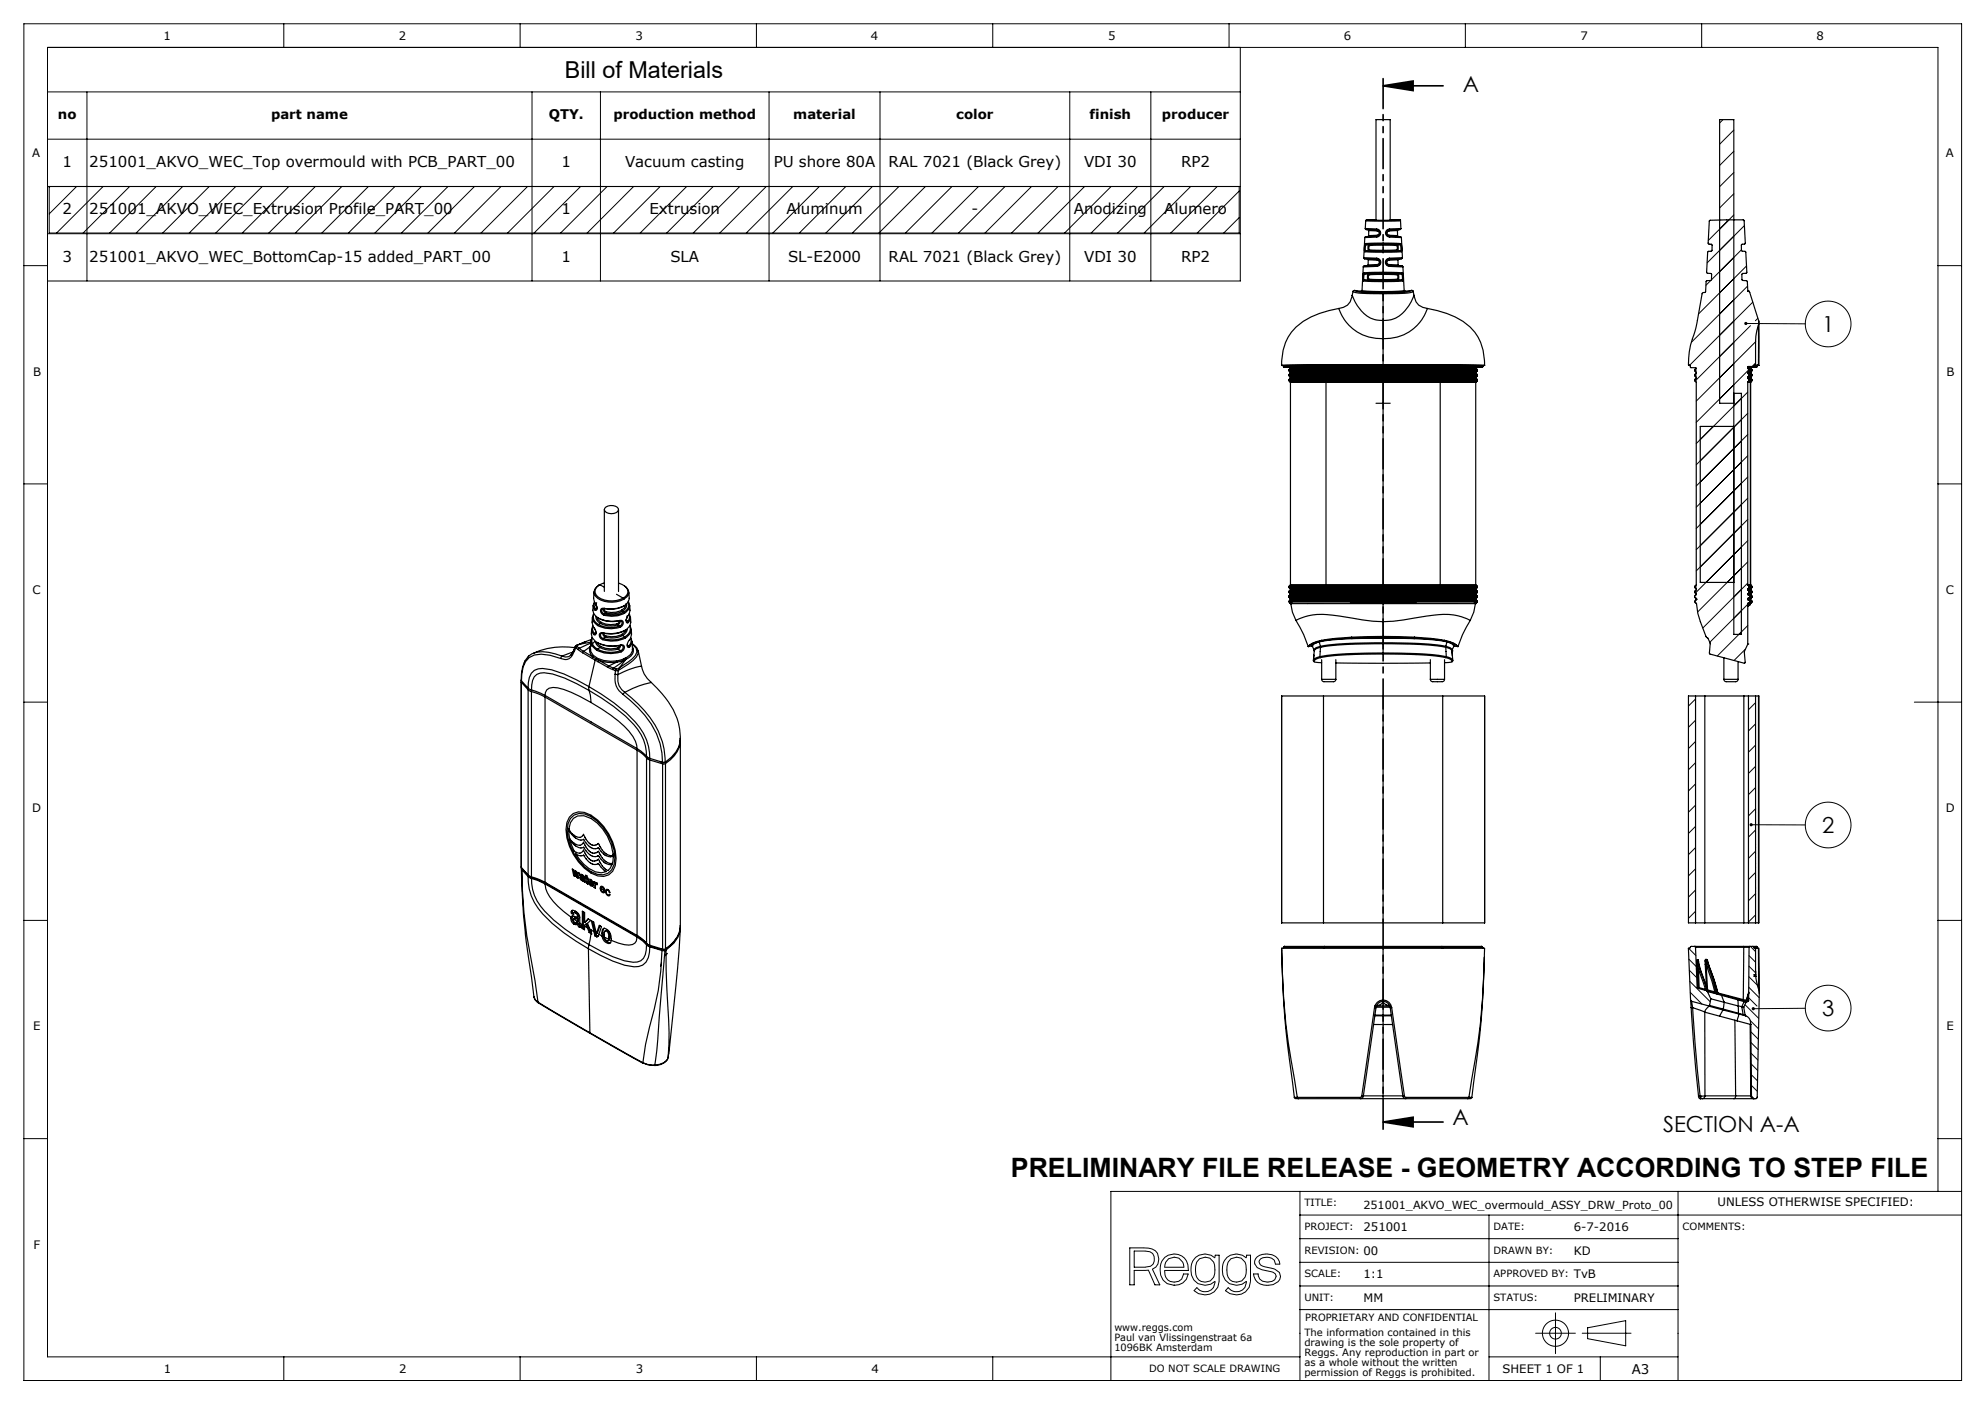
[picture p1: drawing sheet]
<svg xmlns="http://www.w3.org/2000/svg" width="420mm" height="297mm" viewBox="0 0 420 297" stroke-linecap="round" stroke-linejoin="round" font-family="sans-serif">
<defs><g id="words">
<text font-size="5.6" x="213.9" y="248.9">PRELIMINARY FILE RELEASE - GEOMETRY ACCORDING TO STEP FILE</text>
<text font-size="4.9" x="119.5" y="16.6">Bill of Materials</text>
<g font-size="4.7">
<text x="309.5" y="19.4">A</text>
<text x="385.5" y="70.2">1</text>
<text x="385.5" y="176.2">2</text>
<text x="385.5" y="214.9">3</text>
<text x="307.3" y="237.9">A</text>
<text x="351.9" y="239.5">SECTION A-A</text>
</g>
<g font-size="3.2">
<text x="13.2" y="35.4">1</text>
<text x="18.9" y="35.4">251001_AKVO_WEC_Top overmould with PCB_PART_00</text>
<text x="118.8" y="35.4">1</text>
<text x="132.2" y="35.4">Vacuum casting</text>
<text x="163.7" y="35.4">PU shore 80A</text>
<text x="188" y="35.4">RAL 7021 (Black Grey)</text>
<text x="229.4" y="35.4">VDI 30</text>
<text x="249.9" y="35.4">RP2</text>
<text x="13.2" y="45.4">2</text>
<text x="18.9" y="45.4">251001_AKVO_WEC_Extrusion Profile_PART_00</text>
<text x="118.8" y="45.4">1</text>
<text x="137.4" y="45.4">Extrusion</text>
<text x="166.4" y="45.4">Aluminum</text>
<text x="205.6" y="45.4">-</text>
<text x="227.2" y="45.4">Anodizing</text>
<text x="246.3" y="45.4">Alumero</text>
<text x="13.2" y="55.4">3</text>
<text x="18.9" y="55.4">251001_AKVO_WEC_BottomCap-15 added_PART_00</text>
<text x="118.8" y="55.4">1</text>
<text x="141.8" y="55.4">SLA</text>
<text x="166.7" y="55.4">SL-E2000</text>
<text x="188" y="55.4">RAL 7021 (Black Grey)</text>
<text x="229.4" y="55.4">VDI 30</text>
<text x="249.9" y="55.4">RP2</text>
</g>
<g font-size="2.8">
<text x="12.3" y="25.3">no</text>
<text x="57.3" y="25.3">part name</text>
<text x="116.1" y="25.3">QTY.</text>
<text x="129.8" y="25.3">production method</text>
<text x="167.8" y="25.3">material</text>
<text x="202.3" y="25.3">color</text>
<text x="230.5" y="25.3">finish</text>
<text x="245.9" y="25.3">producer</text>
<text x="345.2" y="290.7">A3</text>
</g>
<g font-size="2.5">
<text x="34.6" y="8.4">1</text>
<text x="84.4" y="8.4">2</text>
<text x="134.4" y="8.4">3</text>
<text x="184.3" y="8.4">4</text>
<text x="234.4" y="8.4">5</text>
<text x="284.3" y="8.4">6</text>
<text x="334.4" y="8.4">7</text>
<text x="384.3" y="8.4">8</text>
<text x="6.8" y="33.3">A</text>
<text x="411.7" y="33.3">A</text>
<text x="7" y="79.5">B</text>
<text x="411.8" y="79.4">B</text>
<text x="6.9" y="125.6">C</text>
<text x="411.7" y="125.6">C</text>
<text x="6.8" y="171.8">D</text>
<text x="411.7" y="171.9">D</text>
<text x="7" y="218">E</text>
<text x="411.8" y="218">E</text>
<text x="363.4" y="255.2">UNLESS OTHERWISE SPECIFIED:</text>
<text x="288.5" y="260.4">251001</text>
<text x="333" y="260.4">6-7-2016</text>
<text x="7.1" y="264.3">F</text>
<text x="288.5" y="265.4">00</text>
<text x="333" y="265.4">KD</text>
<text x="288.5" y="275.4">MM</text>
<text x="288.5" y="270.4">1:1</text>
<text x="333" y="270.4">TvB</text>
<text x="333" y="275.4">PRELIMINARY</text>
<text x="34.7" y="290.4">1</text>
<text x="84.4" y="290.4">2</text>
<text x="134.5" y="290.4">3</text>
<text x="184.4" y="290.4">4</text>
<text x="317.9" y="290.4">SHEET 1 OF 1</text>
</g>
<text font-size="2.4" x="288.5" y="255.8">251001_AKVO_WEC_overmould_ASSY_DRW_Proto_00</text>
<g font-size="2.1">
<text x="276" y="255.2">TITLE:</text>
<text x="276" y="260.2">PROJECT:</text>
<text x="316" y="260.2">DATE:</text>
<text x="356" y="260.2">COMMENTS:</text>
<text x="276" y="265.2">REVISION:</text>
<text x="316" y="265.2">DRAWN BY:</text>
<text x="276" y="270.2">SCALE:</text>
<text x="276" y="275.2">UNIT:</text>
<text x="316" y="275.2">STATUS:</text>
<text x="316" y="270.2">APPROVED BY:</text>
<text x="235.8" y="281.5">www.reggs.com</text>
<text x="276.2" y="279.5">PROPRIETARY AND CONFIDENTIAL</text>
<text x="235.8" y="283.6">Paul van Vlissingenstraat 6a</text>
<text x="235.8" y="285.7">1096BK Amsterdam</text>
<text x="276" y="282.6">The information contained in this</text>
<text x="276" y="284.7">drawing is the sole property of</text>
<text x="276" y="286.8">Reggs. Any reproduction in part or</text>
<text x="243.1" y="290.2">DO NOT SCALE DRAWING</text>
<text x="276" y="289">as a whole without the written</text>
<text x="276" y="291.1">permission of Reggs is prohibited.</text>
</g>
</g></defs>
<g fill="none" stroke="#000" stroke-width=".21">
<path d="M5.1 5h410v287h-410zM10.1 19.4h252.3M18.4 19.4v40M60.1 5v5M110.1 5v5M112.6 19.4v40M127 19.4v40M160.1 5v5M162.7 19.4v40M186.2 19.4v40M210.1 5v5M226.4 19.4v40"/>
<path d="M243.5 19.4v40M260.1 5v5M262.4 10v49.4h-252.3M310.1 5v5M360.1 5v5M10.1 39.4h252.3M10.1 29.4h252.3M10.4 39.5v9.8h251.8v-9.8M10.6 39.5l-.2 .1M16.2 39.5l-5.8 5.7M21.8 39.5l-9.8 9.8M27.4 39.5l-9.8 9.8"/>
<path d="M33 39.5l-9.8 9.8M38.6 39.5l-9.8 9.8M44.3 39.5l-9.9 9.8M49.9 39.5l-9.9 9.8M55.5 39.5l-9.9 9.8M61.1 39.5l-9.8 9.8M66.7 39.5l-9.8 9.8M72.3 39.5l-9.8 9.8M77.9 39.5l-9.8 9.8M83.5 39.5l-9.8 9.8M89.2 39.5l-9.9 9.8M94.8 39.5l-9.9 9.8"/>
<path d="M100.4 39.5l-9.9 9.8M106 39.5l-9.8 9.8M111.6 39.5l-9.8 9.8M117.2 39.5l-9.8 9.8M122.8 39.5l-9.8 9.8M128.4 39.5l-9.8 9.8M134.1 39.5l-9.9 9.8M139.7 39.5l-9.9 9.8M145.3 39.5l-9.8 9.8M150.9 39.5l-9.8 9.8M156.5 39.5l-9.8 9.8M162.1 39.5l-9.8 9.8"/>
<path d="M167.7 39.5l-9.8 9.8M173.3 39.5l-9.8 9.8M179 39.5l-9.9 9.8M184.6 39.5l-9.9 9.8M190.2 39.5l-9.8 9.8M195.8 39.5l-9.8 9.8M201.4 39.5l-9.8 9.8M207 39.5l-9.8 9.8M212.6 39.5l-9.8 9.8M218.2 39.5l-9.8 9.8M223.9 39.5l-9.9 9.8M229.5 39.5l-9.9 9.8"/>
<path d="M235.1 39.5l-9.8 9.8M240.7 39.5l-9.8 9.8M246.3 39.5l-9.8 9.8M251.9 39.5l-9.8 9.8M257.5 39.5l-9.8 9.8M364.6 25.3l-.7 .7M366.9 27.5l-3 3M366.9 32l-3 3M366.9 36.5l-3 3M5.1 56.2h5M10.1 49.4h252.3M262.2 40.4l-8.9 8.9"/>
<path d="M262.2 46l-3.3 3.3M362 59.3l-1 1.1M366.9 45.5l-5.5 5.4M366.9 41l-3 3M368.5 52.8l-6.4 6.4M369.1 47.7l-7.9 7.9M369.5 56.3l-10.1 10.1M410.1 56.2h5M369.4 68.4l12.6 .1M369.8 60.5l-11.9 11.9M370.1 78.2l-11.2 11.1M370.4 68.9l-11.7 11.7"/>
<path d="M370.9 63.9l-13.4 13.3M371.5 76.8l-.8 .7M371.5 72.3l-12.6 12.6M371.9 67.3l-.5 .5M369.8 82.9l-10.9 10.9M369.8 87.4l-10.9 10.9M369.8 91.9l-10.9 10.9M369.8 96.4l-10.9 10.9M5.1 102.4h5M369.8 100.9l-10.9 10.9M369.8 105.4l-10.9 10.9M369.8 109.9l-10.9 10.9"/>
<path d="M369.8 114.4l-11.1 11.1M369.8 118.9l-10.6 10.6M410.1 102.4h5M369.3 137.3l-2.4 2.4M369.8 123.3l-9.5 9.6M369.8 127.8l-8 8.1M369.8 132.3l-6.4 6.5M370.2 127.4l-.1 .1M5.1 148.5h5M358.8 147.9l-1.5 1.5M358.8 152.4l-1.5 1.5M358.8 156.8l-1.5 1.5"/>
<path d="M371.5 148.6l-1.5 1.5M371.5 153.1l-1.5 1.5M371.5 157.6l-1.5 1.5M405.1 148.5h10M358.8 161.3l-1.5 1.5M358.8 165.8l-1.5 1.5M358.8 170.3l-1.5 1.5M358.8 174.8l-1.5 1.5M358.8 179.3l-1.5 1.5M370.5 174.5h11.5M371.5 162.1l-1.5 1.5M371.5 166.6l-1.5 1.5"/>
<path d="M371.5 171.1l-1.5 1.5M371.5 175.6l-1.5 1.5M5.1 194.7h5M358.8 183.8l-1.5 1.5M358.8 188.3l-1.5 1.5M358.8 192.8l-1.5 1.5M371.5 180.1l-1.5 1.5M371.5 184.6l-1.5 1.5M371.5 189l-1.5 1.5M371.5 193.5l-1.5 1.5M410.1 194.7h5M357.2 200.6l1.6 1.5"/>
<path d="M357.3 202.9l1.6 1.6M357.4 205.2l1.6 1.6M357.5 207.6l4.3 4.3M357.6 209.9l2.5 2.5M369.2 212.5l2.9 2.9M370 211.1l1.8 1.7M370 208.8l2.2 2.2M370 206.6l1.8 1.8M370 204.4l1.5 1.4M370.1 202.2l1.4 1.3M370.3 215.9l1.8 1.7M370.4 200.2l1.1 1.1"/>
<path d="M370.5 218.3l1.5 1.5M382 213.3l-11 .1M370.5 220.5l1.5 1.5M370.5 222.8l1.4 1.4M370.5 225.1l1.4 1.3M370.6 227.3l1.2 1.3M370.6 229.6l1.2 1.2M370.6 231.9l.5 .5M5.1 240.9h5M275.1 252v40M275.1 257h140M315.1 257v35"/>
<path d="M355.1 252v40M410.1 252v-242h-400v277h265M410.1 240.9h5M415.1 252h-180v40M239 264h2.9a3.1 3.1 0 0 1 3 1.1 2.33 2.33 0 0 1-1.1 3.4l1.6 3.3h-1l-1.4-3.1h-3v3.1h-1zM240 264.6l3.3 .2a1.8 1.8 0 0 1 .1 3.1l-1.1 .2h-2.3zM246.5 266a2.99 2.99 0 0 1 3.4-.4 2.99 2.99 0 0 1 1.5 3.2l-5-.1a2.04 2.04 0 0 0 1.6 2.5 2.04 2.04 0 0 0 2.4-1.7h1a2.99 2.99 0 0 1-3.3 2.4 2.99 2.99 0 0 1-2.6-3.2 3.4 3.4 0 0 1 1-2.7zM247.3 266.3l1.2-.4a2.02 2.02 0 0 1 2 2.2h-4.1l.3-1.1zM248.5 271.8h.1M248.5 271.2h.1M248.5 265.9h.1M252.9 268.6v.1"/>
<path d="M253 266a3.1 3.1 0 0 1 4 .1l.1-.6h.8v5.6a3.1 3.1 0 0 1-2 2.7 3.1 3.1 0 0 1-3.2-.8l.5-.6a2.19 2.19 0 0 0 3.6-.1l.3-1.2a3.1 3.1 0 0 1-3.8 .4 3.1 3.1 0 0 1-1.3-3.6l.4-1.2zM255 265.9a2.2 2.2 0 0 0-2.1 2.8M255 265.9h.1M255 265.9a2.2 2.2 0 0 1 2.1 2.8M257.1 268.6a2.11 2.11 0 0 1-2.1 2.6 2.11 2.11 0 0 1-2.1-2.6M257.1 268.6v.1M259.6 268.6a2.16 2.16 0 0 0 2 2.6M259.6 268.6v.1M259.6 266a3.1 3.1 0 0 1 4.1 .1l.1-.6h.8v5.6a3.1 3.1 0 0 1-2 2.7 3.1 3.1 0 0 1-3.3-.8l.6-.6a2.19 2.19 0 0 0 3.5-.1l.3-1.2a3.1 3.1 0 0 1-3.7 .4 3.1 3.1 0 0 1-1.3-3.6l.3-1.2zM261.6 271.2h.1M261.6 265.9h.1M261.6 265.9a2.2 2.2 0 0 0-2 2.8"/>
<path d="M261.7 265.9a2.19 2.19 0 0 1 2 2.8M263.7 268.6v.1M263.7 268.6a2.15 2.15 0 0 1-2 2.6M265.5 267.3h.1M265.5 267.3a2.32 2.32 0 0 0 1.7 1.3l.6 .2a3.6 3.6 0 0 1 2 .7l.2 .5M270 270h.1M270.8 267.3v.1M270.8 267.3a2.5 2.5 0 0 0-2.9-2 2.08 2.08 0 0 0-2.4 1.6v.4M270.8 267.4h-.9a1.84 1.84 0 0 0-2.7-1.3 .95 .95 0 0 0-.8 .9 1.8 1.8 0 0 0 1.8 1.1 4.1 4.1 0 0 1 2.5 1.1l.2 .8a2.35 2.35 0 0 1-2.8 1.9 2.53 2.53 0 0 1-2.9-2.4h1a1.66 1.66 0 0 0 .9 1.5 2.77 2.77 0 0 0 2.6-.3l.3-.7M275.1 262h80M275.1 267h80M275.1 277h80"/>
<path d="M275.1 272h80M329.1 277.7v8.6M60.1 287v5M110.1 287v5M160.1 287v5M210.1 287v5M315.1 287h40M324.9 282h8.4M334.8 282h10.3M335.9 280.9l8.1-1.5v5.3l-8.1-1.5zM338.6 287v5"/>
<circle cx="386.8" cy="68.5" r="4.8"/>
<circle cx="386.8" cy="174.5" r="4.8"/>
<circle cx="386.8" cy="213.2" r="4.8"/>
<circle cx="329.1" cy="282" r="1.24"/>
<circle cx="329.1" cy="282" r="2.77"/>
</g>
<path d="M292.6 18.2l6.4-1.1v2.1zM292.6 18.2h12.7M292.6 237.4l6.4-1.1v2.1zM292.6 237.4h12.7" fill="none" stroke="#000" stroke-width=".35"/>
<path d="M292.6 16.2v223.2" fill="none" stroke="#000" stroke-width=".35" stroke-dasharray="6.3 1.3 1.3 1.3 1.3 1.3" stroke-dashoffset="-.5"/>
<g fill="#000">
<path d="M292.6 18.2l6.4-1.1v2.1zM292.6 237.4l6.4-1.1v2.1z"/>
<path d="M369.2 68.2l-.1 .2h.3h-.3a.34 .34 0 0 0 .4 .4 .34 .34 0 0 0 .2-.5 .34 .34 0 0 0-.5-.1zM370.7 213.2l-.1 .2h.4h-.4a.34 .34 0 0 0 .5 .3 .34 .34 0 0 0 .2-.5 .34 .34 0 0 0-.6 0zM370.3 174.2l-.1 .3h.3h-.3a.34 .34 0 0 0 .4 .3 .34 .34 0 0 0 .2-.5 .34 .34 0 0 0-.5-.1z"/>
</g>
<g fill="none" stroke="#000" stroke-width=".25">
<path d="M288.4 56.5l-.2 4.9M288.5 59.4l4.1 .2M288.6 54.5l2.7 .1M288.6 54.5l.1 .2M288.6 57.7l-.2 .7 .1 1M288.6 57.7l.2 .2M288.6 56.3l-.2 .2M288.7 59.3l3.9 .1M288.7 59.3l-.2 .1M288.7 54.7l.6 .1M288.7 54.7l2.7 .1M288.7 54.7h.1"/>
<path d="M288.8 57.9l-.2 .6 .1 .8M288.8 57.9h.7M288.8 50.2l-.2 4.3M288.8 53.2l3.8 .2M288.9 48.3l2.4 .1M288.9 48.3l.2 .3M288.9 51.5l-.2 .8 .1 .9M288.9 51.5l.2 .2M289 46.7h7.3M289 46.7l-.1 1.6M289 50.1l-.2 .1M289 53.1l3.6 .1"/>
<path d="M289 53.1l-.2 .1M289.1 48.6h.3M289.1 48.6h2.2M289.1 48.6h.1M289.1 51.7l-.2 .6 .1 .8M289.1 51.7h.5M289.2 46.5h1.9v-21.2h3v21.2h2M289.2 46.5l-.2 .2M289.2 46.5h6.9M289.2 46.5h.1M289.3 56.2l-.7 .1M289.3 54.8h2.1"/>
<path d="M289.3 54.8l.2 .2M289.4 50l-.4 .1M289.4 48.6l1.9 .1M289.4 48.6l.2 .2M289.5 59.2l3.1 .1M289.5 59.2l-.8 .1M289.5 57.9l.2 .2M289.5 57.9l-.2 .6 .2 .7M289.5 56l-.2 .2M289.5 55h1.9M289.5 55v1M289.6 53.1h3"/>
<path d="M289.6 53.1h-.6M289.6 49.8l-.2 .2M289.6 51.7l.2 .2M289.6 51.7l-.2 .6 .2 .8M289.6 48.8l1.8 .1M289.6 48.8v1M289.6 59.1l-.1 .1M289.6 59.1h3M289.7 58.1l-.2 .4 .1 .6M289.8 52.9l-.2 .2M289.8 52.9h2.8M289.8 51.9l-.2 .4 .2 .6"/>
<path d="M291.3 48.4a.86 .86 0 0 1 .8 .9 .86 .86 0 0 1-.8 .9M291.3 48.4v.2M291.3 50.2h-2.5M291.3 54.6a.86 .86 0 0 1 .9 .9 .86 .86 0 0 1-.9 .8M291.3 54.6l.1 .2M291.3 56.3l-2.9 .2M291.3 50v.2M291.3 48.6a.66 .66 0 0 1 .7 .7 .66 .66 0 0 1-.7 .7M291.3 48.7a.65 .65 0 0 1 .7 .6 .65 .65 0 0 1-.7 .7M291.3 50l-2.3 .1M291.3 50h-1.9M291.3 48.7l.1 .2"/>
<path d="M291.3 48.6v.1M291.3 50h.1M291.4 56.2h-2.1M291.4 54.8v.2M291.4 56.2h.1M291.4 56.2l-.1 .1M291.4 54.8a.66 .66 0 0 1 .6 .7 .66 .66 0 0 1-.6 .7M291.4 56.2l-2.8 .1M291.4 54.8h.1M291.4 49.8l-.1 .2M291.4 49.8h-1.8M291.4 48.9a.46 .46 0 0 1 .4 .4 .46 .46 0 0 1-.4 .5"/>
<path d="M291.4 56v.2M291.4 56h-1.9M291.4 55a.46 .46 0 0 1 .4 .5 .46 .46 0 0 1-.4 .5M292.6 51.4l3.8 .1M292.6 51.4l-3.7 .1M292.6 57.6l4.1 .1M292.6 57.6l-4 .1M292.6 59.4v.2M292.6 57.8l3.9 .1M292.6 57.6v.2M292.6 57.8l-3.8 .1M292.6 53.2v.2"/>
<path d="M292.6 51.6l3.6 .1M292.6 51.4v.2M292.6 51.6l-3.5 .1M292.6 57.9h-3.1M292.6 57.9h3.2M292.6 51.7h3.1M292.6 51.7h-3M292.6 59.1v.2M292.6 58.1h3M292.6 57.9v.2M292.6 58.1h-2.9M292.6 52.9v.2"/>
<path d="M292.6 51.9h2.9M292.6 51.7v.2M292.6 51.9h-2.8M292.6 51.6v.1M292.6 53.1v.1M292.6 57.8v.1M292.6 59.3v.1M293.9 55a.46 .46 0 0 0-.4 .5 .46 .46 0 0 0 .4 .5M293.9 56v.2M293.9 56h1.9M293.9 48.9a.46 .46 0 0 0-.4 .4 .46 .46 0 0 0 .4 .5M293.9 49.8l.1 .2"/>
<path d="M293.9 49.8h1.8M293.9 56.2l.1 .1M293.9 56.2l2.7 .1M293.9 54.8a.66 .66 0 0 0-.6 .7 .66 .66 0 0 0 .6 .7M293.9 56.2h2.1M293.9 54.8v.2M293.9 56.2h.1M293.9 54.8h.1M294 48.6a.66 .66 0 0 0-.7 .7 .66 .66 0 0 0 .7 .7M294 50v.2M294 48.7a.65 .65 0 0 0-.7 .6 .65 .65 0 0 0 .7 .7M294 50l2.3 .1"/>
<path d="M294 50h1.9M294 48.7l-.1 .2M294 48.6v.1M294 50h.1M294 56.3l2.8 .2M294 54.6a.86 .86 0 0 0-.9 .9 .86 .86 0 0 0 .9 .8M294 54.6l-.1 .2M294 50.2h2.5M294 48.4a.86 .86 0 0 0-.8 .9 .86 .86 0 0 0 .8 .9M294 48.4v.2M295.5 51.9l.2 .4-.2 .6M295.5 52.9h-2.9"/>
<path d="M295.5 52.9l.2 .2M295.6 58.1l.2 .4-.2 .6M295.6 59.1h-3M295.6 59.1l.2 .1M295.7 48.8l-1.8 .1M295.7 48.8v1M295.7 51.7l-.2 .2M295.7 51.7l.1 .6-.1 .8M295.7 49.8l.2 .2M295.7 53.1h-3.1M295.7 53.1h.6M295.8 55h-1.9"/>
<path d="M295.8 55v1M295.8 56l.2 .2M295.8 57.9l-.2 .2M295.8 57.9l.2 .6-.2 .7M295.8 59.2l-3.2 .1M295.8 59.2l.8 .1M295.9 48.6l-1.9 .1M295.9 48.6l-.2 .2M295.9 50l.4 .1M296 54.8h-2.1M296 54.8l-.2 .2M296 56.2l.7 .1"/>
<path d="M296.1 46.5l.2 .2M296.1 46.5h.1M296.2 51.7l.2 .6-.1 .8M296.2 51.7h-.5M296.2 48.6h-2.2M296.2 48.6h-.3M296.3 53.1l-3.7 .1M296.3 53.1l.2 .1M296.3 50.1l.2 .1M296.3 50.1h.1M296.3 46.7l.1 1.6M296.4 51.5l.2 .8-.1 .9"/>
<path d="M296.4 51.5l-.2 .2M296.4 48.3l-2.4 .1M296.4 48.3l-.2 .3M296.5 53.2l-3.9 .2M296.5 50.2l.2 4.3M296.5 57.9l.2 .6-.1 .8M296.5 57.9h-.7M296.6 54.7l-2.7 .1M296.6 54.7l-.6 .1M296.6 59.3l-4 .1M296.6 59.3l.2 .1M296.7 56.3l.1 .2"/>
<path d="M296.7 56.3h-.1M296.7 57.7l.2 .7-.1 1M296.7 57.7l-.2 .2M296.7 54.5l-2.7 .1M296.7 54.5l-.1 .2M296.8 59.4l-4.2 .2M296.8 56.5l.3 5 .2 .1M271.2 77.3h.2M271.2 77.3h.1M271.4 77.3h.1M271.4 77.3l.2 .2M271.6 77.6l.1 .1"/>
<path d="M271.6 77.6h.1M271.6 77.5v.1M271.7 77.7h.1M272.8 78.4l.1 .2M272.8 79.5h.1M272.8 78.4h.1M272.8 78.2h.1M272.8 79.3h.1M272.8 79.3h7.7M272.8 78.2h7.7M272.8 79.5l.1 .2M272.8 78.2v.2"/>
<path d="M272.8 79.3v.2M272.8 79.5h7.7M272.8 78.4h7.7M272.9 77.7l.1 .2M272.9 79.7h.1M272.9 78l-.1 .2M272.9 79.1l-.1 .2M272.9 78.6h.1M272.9 78h.1M272.9 79.1h.1M272.9 78.6h7.6M272.9 79.7h7.6"/>
<path d="M272.9 78.6l.1 .2M272.9 79.7l.1 .1M272.9 78h7.6M272.9 79.1h7.6M273 77.9h.1M273 77.9l-.1 .1M273 77.9h7.6M273 79.8h7.6M273 80h7.6M273 78.9l-.1 .2M273 78.9h7.6M273 78.8h7.6"/>
<path d="M273 80l-.1 .1M273 78.8v.1M273 79.8v.2M280.1 77.2h12.5M280.1 77.2l-8.7 .1M280.1 77.2l.1 .2M280.2 77.4h12.4M280.2 77.5v.2M280.2 77.5l12.4 .1M280.2 77.4l-8.6 .1M280.2 77.5l-8.6 .1M280.2 77.4v.1"/>
<path d="M280.2 77.7l12.4 .1M280.2 77.7h-8.5M280.5 79.3h12.1M280.5 79.5h12.1M280.5 78.4h12.1M280.5 78.4v.2M280.5 78.2h12.1M280.5 79.5v.2M280.5 78.2v.2M280.5 79.3v.2M280.5 77.7l12.1 .1M280.5 77.7h-8.8"/>
<path d="M280.5 77.7l.1 .1M280.5 79.1h12.1M280.5 79.1v.2M280.5 78.6h12.1M280.5 78h12.1M280.5 78v.2M280.5 79.7h12.1M280.5 78.6l.1 .2M280.5 79.7l.1 .1M280.6 77.8l3.8 .1M280.6 78.9h12M280.6 78.8h12"/>
<path d="M280.6 80l-.1 .1M280.6 80h12M280.6 78.9l-.1 .2M280.6 79.8h12M280.6 77.9l-.1 .1M280.6 77.9h3.8M280.6 77.8l-7.6 .1M280.6 77.8v.1M280.6 78.8v.1M280.6 79.8v.2M283.2 65.3a15.7 15.7 0 0 0-10 5 10.8 10.8 0 0 0-2 7M283.2 65.3a9.4 9.4 0 0 0 9.4 6.3"/>
<path d="M284.4 77.9h8.2M286.1 62.5a2.94 2.94 0 0 1-2.8 2.8M286.1 62.5a7.1 7.1 0 0 0 5.8 5.3h.7M286.1 62.5h.1M286.3 61.6l.5 .3 1.4 .2h4.4M286.3 61.6l-.2 .9M286.6 61.4l-.3 .2M286.6 61.4l1.8 .4 4.2 .1M286.6 61.4l1.4 .2M288 61.6h.1M288.2 61.4l-.1 .2M288.2 61.4a40.5 40.5 0 0 0 8.9 0"/>
<path d="M292.6 71.6v5.6M292.6 77.2l-21.4 .1M292.6 79.1v.2M292.6 78.4v.2M292.6 79.5v.2M292.6 78.2v.2M292.6 79.3v.2M292.6 77.2l21.5 .1M292.6 77.2v.2M292.6 77.6v.2M292.6 67.8v3.8M292.6 79.5h12.2"/>
<path d="M292.6 79.3h12.2M292.6 79.1h12.2M292.6 78.4h12.2M292.6 78.2h12.2M292.6 78.6h12.2M292.6 78v.2M292.6 78h12.2M292.6 79.7h12.2M292.6 77.8v.1M292.6 79.7h.1M292.6 79.5h.1M292.6 78.6h.1"/>
<path d="M292.6 78.4h.1M292.6 78.2h.1M292.6 78h.1M292.6 79.3h.1M292.6 79.1h.1M292.6 80v.1M292.6 78.9v.2M292.6 80h12.1M292.6 79.8h12.1M292.6 78.9h12.1M292.6 78.8h12.1M292.6 61.9v.2"/>
<path d="M292.6 78.6v.2M292.6 77.9v.1M292.6 79.7v.1M292.6 62.1v5.7M292.6 77.2h.1M292.6 77.8h.1M292.6 78.8v.1M292.6 79.8v.2M297.3 61.6a42.9 42.9 0 0 1-9.3 0M298.7 61.4l-1.8 .4-4.3 .1M298.7 61.4l.3 .2M298.7 61.4l-1.4 .2"/>
<path d="M298.7 61.4l.3 .1M299 61.6l-.5 .3-1.4 .2h-4.5M299 61.6l.2 .9M299.2 62.5h.1M299.2 62.5a7.1 7.1 0 0 1-5.8 5.3h-.8M299.2 62.5a2.94 2.94 0 0 0 2.8 2.8M300.9 77.9h-8.3M300.9 77.9h3.8M302 65.3a9.4 9.4 0 0 1-9.4 6.3M302 65.3a15.7 15.7 0 0 1 10.1 5 10.8 10.8 0 0 1 2 7M304.7 77.8l-3.8 .1M304.7 80l.1 .1"/>
<path d="M304.7 78.9l.1 .2M304.7 77.9l.1 .1M304.7 77.9h7.5M304.7 77.8l7.5 .1M304.7 80h7.5M304.7 79.8h7.5M304.7 78.9h7.5M304.7 78.8h7.5M304.7 77.8v.1M304.7 78.8v.1M304.7 79.8v.2M304.8 79.1v.2"/>
<path d="M304.8 78v.2M304.8 78.6l-.1 .2M304.8 79.7l-.1 .1M304.8 78h7.6M304.8 79.1h7.6M304.8 78.6h7.6M304.8 79.7h7.6M304.8 77.7h8.8M304.8 77.7l-12.2 .1M304.8 77.7l-.1 .1M304.8 78.4v.2M304.8 79.5v.2"/>
<path d="M304.8 78.4h7.7M304.8 78.2h7.7M304.8 79.5h7.7M304.8 79.3h7.7M304.8 78.2v.2M304.8 79.3v.2M305.1 77.7l-12.5 .1M305.1 77.7h8.5M305.1 77.4h-12.5M305.1 77.5l-12.5 .1M305.1 77.5v.2M305.1 77.4l8.6 .1"/>
<path d="M305.1 77.5l8.6 .1M305.1 77.4v.1M305.2 77.2l8.7 .1M305.2 77.2h-12.6M305.2 77.2l-.1 .2M312.2 80l.2 .1M312.2 77.9l.2 .1M312.2 78.9l.2 .2M312.2 77.9h.1M312.2 78.8v.1M312.2 79.8v.2M312.4 78l.1 .2"/>
<path d="M312.4 79.1l.1 .2M312.4 78h.1M312.4 78.6l-.2 .2M312.4 79.7l-.2 .1M312.4 78.6h.1M312.4 79.1h.1M312.4 79.7h.1M312.4 77.7l-.2 .2M312.5 78.4l-.1 .2M312.5 79.5l-.1 .2M312.5 78.2v.2M312.5 79.3v.2"/>
<path d="M312.5 79.5h.1M312.5 78.4h.1M312.5 78.2h.1M312.5 79.3h.1M312.5 79.5v.1M313.6 77.7h.1M313.7 77.6l-.1 .1M313.7 77.5v.1M313.7 77.6h.1M313.9 77.3l-.2 .2M313.9 77.3h.1M313.9 77.3h.2"/>
<path d="M358.7 79.3h.1M358.7 79.5h.1M358.7 78.4h.1M358.7 78.2h.1M358.7 79.5l.2 .3-.2 .5M358.7 78.4l.2 .4-.2 .5M358.7 79.5v.2M358.7 78.4v.2M358.7 78.2v.2M358.7 79.3v.2M358.8 79.1l-.1 .2M358.8 78l-.1 .2"/>
<path d="M369.8 61.5l.3 .2M369.8 77.9l.1 .1M369.8 78.9l.1 .2M369.8 80l.1 .1M369.8 78.9h.5M369.8 77.9h.5M369.8 80h.5M369.8 79.8h.5M369.8 78.8h.5M369.8 78.8v.1M369.8 79.8v.2M369.8 61.5l.2 .1"/>
<path d="M369.8 61.5l-.1-2-1-.2-.1-.2v-1.1l.9-.2 .1-.2-.2-4.3-.1-.1-.7-.1-.1-.2v-1.1l.7-.2 .1-.1-.3-4.9-.2-.1h-3.5l-3.5 .1-.4 4.9 .1 .1 .7 .2v1.1l-.1 .2-.7 .1-.1 .1-.2 4.3 .1 .2 .9 .2v1.2l-.1 .1-1 .2-.1 2.2-.7 .4-1.2 6.5-.6 2.3a15.5 15.5 0 0 0-1.1 6.3l.3 .1 .2 .5h1l-.1 .4M369.8 61.5l.4 .4 1.9 5.9M369.9 61.6h.1M369.9 61.6l.2 .1M369.9 78l.2 .2M369.9 78.6l-.1 .2M369.9 79.1l.2 .2M369.9 79.7l-.1 .1M369.9 79.7h.5M369.9 78h.5M369.9 78.6h.5M369.9 79.1h.5"/>
<path d="M370 77.5l-.2 .4M370 77.6l.5 .1M370 77.6l-.2 .2h.5M370 77.5v.1M370.1 78.4l-.2 .2M370.1 79.5l-.2 .2M370.1 79.5h.5M370.1 78.2h.5M370.1 79.3h.5M370.1 78.4h.5M370.1 78.2v.2M370.1 79.3v.2"/>
<path d="M370.3 78.9l.1 .2M370.3 80l.1 .1M370.3 77.9l.1 .1M370.3 77.8h.1M370.3 78.8h.1M370.3 79.8h.1M370.3 80h.1M370.3 78.9h.1M370.3 78.8v.1M370.3 79.8v.2M370.3 77.9h.1M370.4 77.9h.1"/>
<path d="M370.4 80l.2 .1M370.4 78.9l.2 .2M370.4 77.9l.2 .1M370.4 78.8v.1M370.4 79.8v.2M370.4 78l.3 .2M370.4 79.1l.3 .2M370.4 78l.2 .2M370.4 79.1l.2 .2M370.4 78.6l-.1 .2M370.4 79.7l-.1 .1M370.5 77.7l-.1 .1"/>
<path d="M370.5 77.7h.1M370.5 77.7l-.2 .1M370.6 78.6l-.2 .2M370.6 79.7l-.2 .1M370.6 79.5l-.2 .2M370.6 78.4l-.2 .2M370.6 78.2h.1M370.6 78.4h.1M370.6 79.3h.1M370.6 79.5h.1M370.6 78.2v.2M370.6 79.3v.2"/>
<path d="M370.7 78.4l-.3 .2M370.7 79.5l-.3 .2M370.7 78.2v.2M370.7 79.3v.2M370.7 77.7h-.2M370.7 77.7h.1M370.9 77.6l.7 .1M370.9 77.6h.1M370.9 77.5v.1M370.9 77.5h-.9M371.1 77.5l-.2 .1M371.1 77.5h.7"/>
<path d="M371.1 77.5h.1M371.1 77.4l-.2 .1M371.1 77.4v.1M371.3 77.3l-.2 .1M371.3 77.3l-.2 .2M371.3 77.3h.1M371.3 77.3h.6M371.5 77.3h.6M371.5 77.3h-.2M371.6 77.7h.1M371.6 77.7h-.9M371.8 77.5l-.2 .2"/>
<path d="M371.8 77.5h.1M371.9 77.3l-.1 .2M371.9 77.3h.1M372 77.3l-.2 .2M372 77.3h.1M372.1 68.8l-.6 2.3v6.2M372.1 68.8v8.5M372.1 67.8l.1 9.5M372.1 67.8v1M372.1 77.3h-.1M372.1 77.3h.1M272.8 80.5l.1 .2"/>
<path d="M272.8 80.5h.1M272.8 80.3h.1M272.8 80.3h7.7M272.8 80.3v.2M272.8 80.5h7.7M272.9 80.1l-.1 .2M272.9 80.7h.1M272.9 80.1h.1M272.9 80.7h7.6M272.9 80.7l.1 .2M272.9 80.1h7.6M273 80.9h7.6"/>
<path d="M273 80.9v42.8M280.5 80.5h12.1M280.5 80.5v.2M280.5 80.3h12.1M280.5 80.3v.2M280.5 80.7h12.1M280.5 80.1h12.1M280.5 80.1v.2M280.5 80.7l.1 .2M280.6 80.9h12M280.6 80.9v42.8M291.1 85.3h3"/>
<path d="M292.6 80.5v.2M292.6 80.3v.2M292.6 80.5h12.2M292.6 80.3h12.2M292.6 80.7h12.2M292.6 80.1v.2M292.6 80.1h12.2M292.6 80.7h.1M292.6 80.5h.1M292.6 80.3h.1M292.6 80.1h.1M292.6 80.9h12.1"/>
<path d="M292.6 80.7v.2M292.6 80.9v42.8M304.7 80.9h7.5M304.7 80.9v42.8M304.8 80.1v.2M304.8 80.7l-.1 .2M304.8 80.1h7.6M304.8 80.7h7.6M304.8 80.5v.2M304.8 80.5h7.7M304.8 80.3h7.7M304.8 80.3v.2"/>
<path d="M312.2 80.9v42.8M312.4 80.1l.1 .2M312.4 80.1h.1M312.4 80.7l-.2 .2M312.4 80.7h.1M312.5 80.5l-.1 .2M312.5 80.3v.2M312.5 80.5h.1M312.5 80.3h.1M358.7 80.5h.1M358.7 80.3h.1M358.7 80.5l.2 .4v42.8l-.2 .3"/>
<path d="M358.7 80.5v.2M358.7 80.3v.2M358.8 80.1l-.1 .2M366.9 83.2h1.6v51h-1.6v-108.9h-3v60h3M366.9 90.2h-7.1v33h7.1M369.8 80.9h.5M369.8 80.9v42.8M369.9 80.1l.2 .2M369.9 80.7l-.1 .2M369.9 80.7h.5M369.9 80.1h.5M370.1 80.5l-.2 .2"/>
<path d="M370.1 80.3h.5M370.1 80.5h.5M370.1 80.3v.2M370.3 80.9h.1M370.3 80.9v42.8M370.4 80.9v42.8M370.4 80.1l.3 .2M370.4 80.1l.2 .2M370.4 80.7l-.1 .2M370.6 80.7l-.2 .2M370.6 80.5v.2h-.2M370.6 80.5l-.2 .2"/>
<path d="M370.6 80.3h.1M370.6 80.3v.2M370.7 80.3v.2M127.9 107.8v17.3M128.2 107.2a2.01 2.01 0 0 1 2.6 .4 .91 .91 0 0 1-1 1 1.7 1.7 0 0 1-1.9-.8zM130.9 107.8v17.3M111.9 138.8a6.4 6.4 0 0 0-1.6 5.2M118.7 139.3l-2.3-.7-1.9-.2a3.5 3.5 0 0 0-3.8 2.7l-.3 1.4-.1 1.5M118.9 138.8a10.6 10.6 0 0 0-5.3-.9l-1.1 .4-.7 .6M118.9 138.8l-.2 .5M121.2 138l-2.3 .8M121.3 137.8a1.55 1.55 0 0 1-2.4 1"/>
<path d="M121.5 137.4l.1 .3M121.6 137.7a2.18 2.18 0 0 1-2.1 1.8l-.8-.2M121.6 137a15.6 15.6 0 0 0-8.7 1.2M121.7 136.8l-1 1.8M121.7 136.7l.1 .3M121.7 136.7h.1M121.8 137l.5 .4M121.8 137l-.2 .7M122.1 136.7l-.3 .3M122.1 136.7l.5 .4M122.3 137.4l1 .7M122.6 137.1l.9 .7"/>
<path d="M122.6 137.1l-.3 .3M122.6 136.3l-.9 .4M122.7 136.3l-.6 .3v.1M122.7 136.3h-.1M123.3 138.1l2 1.2M123.5 137.8l-.2 .3M123.5 137.8l2 1.2M124 135.7l-1.4 .6M124.9 136.8a1.84 1.84 0 0 0 .6 2.2M124.9 136.8l-1.4 1M124.9 136.8h.1M125 136.6l-.1 .2"/>
<path d="M125 137.2v.6a4.4 4.4 0 0 0 4.2 2.1l1.2-.1M125 136.1l-2.4 1M125 135.8l-2.3 .5M125 135.6l-.1 1.6M125.1 134.1l.2 .8 1.1 1M125.1 135.3l-2.5 1M125.2 133.1l-.1 1M125.3 134.8a1.84 1.84 0 0 0 1 2.8M125.3 131.6l.2 .9a1.47 1.47 0 0 1 .4 1.8l-.3-.1M125.3 135a1.85 1.85 0 0 0 1.1 2.3M125.3 130.6v1M125.3 139.3l.6 .3"/>
<path d="M125.5 129.1a1.82 1.82 0 0 0 1.1 1.6M125.5 132.4l-.3 .9 .4 .9M125.5 132.6a1.32 1.32 0 0 0 .3 1.4M125.5 128.1l-.1 1M125.5 139l.6 .4M125.5 139l-.2 .3M125.6 126.6l.2 .8a1.43 1.43 0 0 1 .3 1.7l-.3-.1M125.6 129.8a1.7 1.7 0 0 0 .9 2.5M125.6 130a1.71 1.71 0 0 0 1.1 2.1M125.7 125.2l-.1 1.4M125.7 132.9a1.07 1.07 0 0 1 .3 1.2l-.2-.1M125.8 135.8l-.8 .9"/>
<path d="M125.8 127.3l-.3 .8 .3 .9M125.8 134l-.2 .2M125.8 127.5a1.19 1.19 0 0 0 .2 1.3M125.9 139.6l.6 .4M125.9 139.6l-1.3 5.6M126 127.7l.3 .8-.1 .4-.2-.1M126 135.7a1.75 1.75 0 0 0 1 1.3M126 128.8l-.2 .2M126.1 130.4a1.52 1.52 0 0 0 .9 1.5M126.1 133.8l-.3 .2M126.1 139.4l.6 .3M126.1 139.4l-.2 .2"/>
<path d="M126.2 127.5a1.05 1.05 0 0 0 .1 1.1l-.3 .2M126.3 137.6a6.3 6.3 0 0 0 5.1 .3M126.3 130.5l.2 .6 .7 .5M126.3 135.9l.8 .8M126.4 135.9a7.1 7.1 0 0 0 5 .5M126.4 135.9l.3 .2M126.4 137.3a6.1 6.1 0 0 0 4.9 .3M126.4 137.3l-.1 .3M126.5 140l2.1 1.2M126.5 132.3a5.9 5.9 0 0 0 4.7 .4M126.6 130.7a6.5 6.5 0 0 0 4.5 .6M126.6 130.7l.3 .2"/>
<path d="M126.7 132.1l-.2 .2M126.7 132.1a5.6 5.6 0 0 0 4.4 .3M126.7 139.7a7.5 7.5 0 0 0 3.8 .4M126.7 139.7l-.2 .3M126.7 139.7l2.1 1.2M126.8 123.8a1.55 1.55 0 0 0-1.1 1.3 1.55 1.55 0 0 0 .8 1.5 5.6 5.6 0 0 0 5.5 .2M126.9 123.7l-.1 .1M126.9 123.7a1.46 1.46 0 0 0-1 1.2 1.46 1.46 0 0 0 .7 1.4 5.3 5.3 0 0 0 5.2 .2M126.9 123.7h.1M126.9 123.7l1 .5M127 137a5.1 5.1 0 0 0 3.8 .3M127 137l-.6 .3"/>
<path d="M127 123.7l-.2 .1M127 131.9a4.9 4.9 0 0 0 3.7 .3M127 131.9l-.3 .2M127.1 136.3l2 .4 2.2-.2M127.1 131l2 .5 1.9-.2M127.1 136.7a4.6 4.6 0 0 0 3.6 .4M127.1 136.7l-.1 .3M127.2 131.6a4.4 4.4 0 0 0 3.4 .3M127.2 131.6l-.2 .3M127.6 134l.1 .5 .4 .3M127.6 133.9a.67 .67 0 0 0-.8 .4 .67 .67 0 0 0 .4 .9l.3 .1M127.6 133.9v.1"/>
<path d="M127.6 135.1l-.1 .2M127.6 134a.46 .46 0 0 0-.6 .2 .46 .46 0 0 0 .2 .6l.4 .3M127.7 128.8v.5l.5 .4M127.8 134v.2l.4 .3M127.9 128.7a.67 .67 0 0 0-.9 .5 .67 .67 0 0 0 .5 .8l.3 .1M127.9 128.7v.1M127.9 123.3l-1 .4M127.9 129.9l-.1 .2M127.9 128.8a.54 .54 0 0 0-.6 .5 .54 .54 0 0 0 .6 .6M127.9 128.8v.3l.4 .3M128.1 134.8l-.5 .3M128.2 134.5l-.1 .3"/>
<path d="M128.2 129.7l-.3 .2M128.3 129.4l-.1 .3M130.4 125.7l1.4 .8M130.4 139.8l.1 .3M130.6 131.9l.1 .3M130.7 137.1l.1 .2M130.7 132.2l.4 .2M130.8 137.3l.5 .3M130.9 123.4a1.99 1.99 0 0 1 1.9 2.2l-1 .9M130.9 131.3v.3l-.3 .3M131 131.3a.56 .56 0 0 1 .7 .5 .56 .56 0 0 1-.6 .6M131 136.5l-.3 .6"/>
<path d="M131.1 132.4l.1 .3M131.1 131.3a.62 .62 0 0 1 .8 .3 .62 .62 0 0 1-.2 .8l-.5 .3M131.1 131.3h-.1M131.2 131.3v.4l-.5 .5M131.3 136.5a.56 .56 0 0 1 .6 .5 .56 .56 0 0 1-.6 .6M131.3 136.5l-.2 .5-.3 .3M131.3 137.6l.1 .3M131.4 136.4a.61 .61 0 0 1 .7 .3 .61 .61 0 0 1-.2 .8l-.5 .4M131.4 136.4l-.1 .1M131.5 129.1a4.4 4.4 0 0 1-3.2 .3M131.5 129.1l.2 .2M131.6 134.2a4.6 4.6 0 0 1-3.4 .3"/>
<path d="M131.6 134.2l.1 .2M131.7 129.3l-1.7 .5-1.8-.1M131.7 129.3l.3 .2M131.7 134.4a5 5 0 0 1-3.6 .4M131.7 134.4l.5 .3M131.8 126.5h.1M131.8 126.5l.2 .3M132 129.5a5.4 5.4 0 0 1-4.1 .4M132 129.5l.1 .2M132 139.4l-1.6 .4M132 139.4l.2 .2M132 128.2a6.2 6.2 0 0 1-4.1 .5"/>
<path d="M132 128.2a6.7 6.7 0 0 1-4.1 .6M132.1 129.7a5.6 5.6 0 0 1-4.3 .4M132.2 139.6l-2.4 1.7M132.2 139.6l-1.7 .5M132.2 124a1.4 1.4 0 0 1 .5 2.2l-.7 .6M132.2 134.7a5.9 5.9 0 0 1-4.6 .4M132.2 134.7l.1 .2M132.3 133.3a6.7 6.7 0 0 1-4.7 .6M132.3 133.3a6.3 6.3 0 0 1-4.7 .7M132.3 139.2l.1 .3M132.3 139.2l-.3 .2M132.3 134.9a6.1 6.1 0 0 1-4.8 .4"/>
<path d="M132.4 127.8l-.3 .8-.6 .5M132.4 139.5l-.2 .1M132.4 139.5l-1.3 1.7M132.4 139.5h.1M132.4 133.2l-.1 .4-.7 .6M132.5 131.3l.3 .1M132.6 127.7a1.47 1.47 0 0 1-.9 1.6M132.7 130.3l-.3 .9M132.7 136.4l.3 .2M132.7 131.5l.1 .3M132.7 133.1a1.7 1.7 0 0 1-1 1.3M132.8 131.5l.1 .2"/>
<path d="M132.8 131.4l-.2 .1M132.8 131.4l.2 .3M132.9 127.2a1.65 1.65 0 0 1-.8 2.5M132.9 127.4a1.61 1.61 0 0 1-.9 2.1M133 136.6l-.2 .1M133 136.6l.2 .3M133.1 125.2v1.4M133.1 130a1.27 1.27 0 0 1-.3 1.4M133.1 126.6a1.72 1.72 0 0 1-1.1 1.6M133.1 129.9l.3 .8-.4 1M133.2 128a3.6 3.6 0 0 1-.7 3l.1 .7h.4M133.3 132.5a1.78 1.78 0 0 1-1.1 2.2"/>
<path d="M133.3 132.3a1.77 1.77 0 0 1-1 2.6M133.4 130.6a2.35 2.35 0 0 1-1.1 2.7M133.4 134.9l.3 1-.5 1M133.4 135.1a1.4 1.4 0 0 1-.4 1.5M133.6 133.1a2.97 2.97 0 0 1-.7 2.8l-.2 .8 .2 .3 .3-.1M133.7 135.6l.1 1.7M133.8 136.1l1.1 1.3M133.8 136.3l.8 .8 .2 .8a7 7 0 0 1-3.7 3.3M133.8 137.4a1.97 1.97 0 0 1-1.5 1.8M133.8 136.8l.1 .2a1.68 1.68 0 0 1-.9 2.2l-.6 .3M134.9 137.4l.1 .8-.3 .8a15 15 0 0 1-3.9 2.8M135 137.7l.5 2.1a7 7 0 0 0 2.3 4.5"/>
<path d="M272.8 126.1l.1 .4M272.8 126.1h.1M272.8 126.3h.1M272.8 126.3h19.8M272.8 126.1h7.7M272.8 126.3l.2 .2M272.8 126.1v.2M272.8 127.4l.2 .2M272.8 127.2v.2M272.8 125.3l.1 .2M272.8 124.3l.1 .2M272.8 125.3h.1"/>
<path d="M272.8 124.3h.1M272.8 125.1h.1M272.8 124h.1M272.8 127.2h.1M272.8 125.1h7.7M272.8 124h7.7M272.8 124v.3M272.8 125.1v.2M272.8 125.3h7.7M272.8 124.3h7.7M272.8 127.2h19.8M272.8 127.4h.3"/>
<path d="M272.8 127.4h.1M272.9 125.9l-.1 .2M272.9 125.9h.1M272.9 127l-.1 .2M272.9 124.9l-.1 .2M272.9 123.8l-.1 .2M272.9 125.5h.1M272.9 124.5h.1M272.9 124.9h.1M272.9 123.8h.1M272.9 125.5h7.6M272.9 124.5h7.6"/>
<path d="M272.9 124.5l.1 .1M272.9 125.5l.1 .2M272.9 124.9h7.6M272.9 123.8h7.6M273 126.5h19.6M273 126.5l.1 .2M273 125.9h7.5M273 125.9l-.2 .2M273 127h19.6M273 127l-.2 .2M273 127h-.1M273 127.6l.1 .1"/>
<path d="M273 127.6h.1M273 124.6h7.6M273 125.7h7.6M273 125.8h7.6M273 124.8l-.1 .1M273 124.8h7.6M273 125.8l-.1 .1M273 123.7h7.6M273 123.7l-.1 .1M273 124.6v.2M273 125.7v.1M273.1 126.7h.1"/>
<path d="M273.1 126.8l-.2 .2M273.1 126.7v.1M273.1 127.7h19.5M273.1 127.7h.1M273.1 127.7l.4 1.8 .7 1.7M273.1 126.7h19.5M273.1 126.8l-.1 .2M273.1 126.8h19.5M273.1 126.8h.1M273.1 127.4h12.7M273.1 127.4l.2 .2h-.3M274.2 131.2a11.9 11.9 0 0 1 7.8-1.1l1.5 .2a57.7 57.7 0 0 0 9.1 1.2"/>
<path d="M274.2 131.2l1.7 3.1 .9 2.5M277.5 136.7l-.7 .1M277.5 136.7h.1M277.5 136.7l.2 .1M277.7 136.8l.3 .7M278 138.6l-.1 1.1a.84 .84 0 0 1 .8-.6l.6-.2M278 137.5h.1M278 137.5l.1 .2M278.1 137.7l-.2 2.1 .2 .2M278.3 135.9l-1.1 .5-.4 .4M278.3 135.9l.1 .1M278.3 135.9a.86 .86 0 0 0-.8 .8"/>
<path d="M278.4 136a.84 .84 0 0 0-.7 .8M279.1 135.7l-.8 .2M279.1 135.7v.1M279.1 135.8h.1M279.1 135.8l-.7 .2M279.1 135.8l.3 .9M279.3 138.9l.1 .2M279.3 136.7l-.9 .3-.4 .5M279.3 136.7l.1 .2M279.4 139.1l-1 .4-.4 .5 1.6 .2M279.4 136.9a1.52 1.52 0 0 0-1.3 .8M279.4 136.7h.1"/>
<path d="M279.4 136.7v.2M279.4 136.7h-.1M279.4 136.9l-.1 2M279.4 136.9h.1M279.6 139.5v4.2M279.6 135.5a4.1 4.1 0 0 0-2.8 1.3M279.6 135.5l.1 .1M279.7 135.6l.1 .1M279.7 135.6l-.6 .1M279.8 135.7l-.7 .1M280.5 126.1h12.1M280.5 124.3h12.1"/>
<path d="M280.5 124.3v.2M280.5 125.3h12.1M280.5 125.3v.2M280.5 124h12.1M280.5 125.1h12.1M280.5 124v.3M280.5 125.1v.2M280.5 125.9v.2M280.5 125.9h12.1M280.5 124.5h12.1M280.5 125.5h12.1M280.5 124.9h12.1"/>
<path d="M280.5 124.9v.2M280.5 123.8h12.1M280.5 123.8v.2M280.5 125.5l.1 .2M280.5 124.5l.1 .1M280.6 125.8l-.1 .1M280.6 125.8h12M280.6 123.7l-.1 .1M280.6 123.7h12M280.6 124.8l-.1 .1M280.6 124.8h12M280.6 124.6h12"/>
<path d="M280.6 125.7h12M280.6 124.6v.2M280.6 125.7v.1M282.6 139.5v4.2M285.8 127.4h6.8M285.8 127.4v.2h6.8M286 134.8l-6.4 .7M286 134.8v.2M286 135l.1 .1M286 135l-6.3 .6M286.1 135.1l-4.4 .3-1.9 .3M291.7 134.9l-5.7 .1"/>
<path d="M291.7 134.9v.1M291.7 135l-5.6 .1M291.7 135h1.9M292.6 134.6l-6.6 .2M292.6 127.6v.1M292.6 127.7v3.8M292.6 127h.1M292.6 126.8v.2M292.6 126.7v.1M292.6 126.8h.1M292.6 124.3v.2M292.6 125.3v.2"/>
<path d="M292.6 134.6v.3M292.6 124v.3M292.6 125.1v.2M292.6 126.3h19.9M292.6 126.5h19.7M292.6 126.5h.1M292.6 126.3v.2M292.6 126.1h12.2M292.6 125.9v.2M292.6 125.9h12.2M292.6 125.8v.1M292.6 125.8h12.1"/>
<path d="M292.6 127v.2M292.6 127.2h19.9M292.6 126.5v.2M292.6 125.3h12.2M292.6 125.1h12.2M292.6 125.5h12.2M292.6 124h12.2M292.6 124.3h12.2M292.6 124.5h12.2M292.6 124.9v.2M292.6 124.9h12.2M292.6 123.8v.2"/>
<path d="M292.6 123.8h12.2M292.6 125.5h.1M292.6 125.3h.1M292.6 124.5h.1M292.6 124.3h.1M292.6 125.1h.1M292.6 124.9h.1M292.6 124h.1M292.6 123.8h.1M292.6 123.7v.1M292.6 123.7h12.1M292.6 125.7h12.1"/>
<path d="M292.6 124.8v.1M292.6 124.6h12.1M292.6 124.8h12.1M292.6 125.5v.2M292.6 124.5v.1M292.6 126.7h.1M292.6 136l-7.7 .1-5.5 .6M292.6 136l7.8 .1 5.5 .6M292.6 136.2l7.8 .1 5.5 .6M292.6 136v.2M292.6 136.2l-7.7 .1-5.5 .6M292.6 136.2v1.9"/>
<path d="M292.6 138.1l-8.6 .2-4.7 .6M292.6 138.1l8.7 .2 4.7 .6M292.6 134.9h1M292.6 134.9h-.9M292.6 134.9v1.1M292.6 138.4h-5.8a42.6 42.6 0 0 0-7.4 .7M292.6 138.1v.3M292.6 138.4h5.9a42.6 42.6 0 0 1 7.4 .7M292.6 124.6v.2M292.6 125.7v.1M292.6 126.1v.2M292.6 127.2v.2"/>
<path d="M292.6 127h19.7M292.6 126.7h19.6M292.6 127.4v.2M292.6 131.5v3.1M292.6 134.6l6.7 .2M293.6 135l5.6 .1M293.6 134.9l5.6 .1M293.6 134.9v.1M299.2 135.1l4.4 .3 1.9 .3M299.2 135v.1M299.2 135l6.4 .6M299.3 134.8l6.3 .7"/>
<path d="M299.3 134.8l-.1 .2M299.5 127.4h12.6M299.5 127.4h-6.9M299.5 127.4v.2h-6.9M302.6 139.5v4.2M304.7 125.8l.1 .1M304.7 123.7l.1 .1M304.7 124.8l.1 .1M304.7 124.6h7.5M304.7 125.7h7.5M304.7 123.7h7.5M304.7 124.8h7.5"/>
<path d="M304.7 125.8h7.5M304.7 124.6v.2M304.7 125.7v.1M304.8 124.9v.2M304.8 123.8v.2M304.8 125.5l-.1 .2M304.8 124.5l-.1 .1M304.8 125.5h7.6M304.8 124.5h7.6M304.8 123.8h7.6M304.8 124.9h7.6M304.8 125.9v.2"/>
<path d="M304.8 125.3v.2M304.8 124.3v.2M304.8 125.3h7.7M304.8 125.1h7.7M304.8 124.3h7.7M304.8 124h7.7M304.8 124v.3M304.8 125.1v.2M304.8 126.1h7.7M305.5 135.7l.7 .1M305.6 135.6l-.1 .1M305.6 135.6l.6 .1"/>
<path d="M305.6 135.5a4.1 4.1 0 0 1 2.9 1.3M305.6 135.5v.1M305.6 139.5v4.2M305.9 136.9h.1M305.9 136.7v.2M305.9 136.7h.1M305.9 136.9a1.51 1.51 0 0 1 1.3 .8M305.9 136.9l.1 2M305.9 139.1l1 .4 .4 .5-1.7 .2M305.9 136.7l.9 .3 .5 .5M306 138.9l-.1 .2M306.2 135.8l.7 .2"/>
<path d="M306.2 135.8l-.3 .9M306.2 135.8h.1M306.2 135.7l.8 .2M306.2 135.7v.1M306.9 136a.84 .84 0 0 1 .7 .8M307 135.9l1.1 .5 .4 .4M307 135.9l-.1 .1M307 135.9a.86 .86 0 0 1 .8 .8M307.2 137.6l.2 2.1a.84 .84 0 0 0-.8-.6l-.6-.2M307.2 137.7l.1 1M307.2 137.7h.1M307.3 137.5h.1"/>
<path d="M307.3 137.5l-.1 .2M307.4 139.7l-.2 .3M307.6 136.8l-.3 .7M307.8 136.7l-.2 .1M307.8 136.7l.7 .1M311.1 131.2a11.9 11.9 0 0 0-7.8-1.1l-1.5 .2a57.7 57.7 0 0 1-9.2 1.2M311.1 131.2l-1.7 3.1-.9 2.5M312.1 127.4h.4M312.1 127.4l-.1 .2h.3M312.2 126.8h-19.6M312.2 126.8l.1 .2M312.2 126.8h.1"/>
<path d="M312.2 127.7h.1M312.2 127.7h-19.6M312.2 127.7l-.4 1.8-.7 1.7M312.2 126.7h.1M312.2 126.8l.2 .2M312.2 126.7v.1M312.2 123.7l.2 .1M312.2 124.8l.2 .1M312.2 125.8l.2 .1M312.2 124.6v.2M312.2 125.7v.1M312.3 127.6h.1"/>
<path d="M312.3 127.6l-.1 .1M312.3 127l.2 .2M312.3 127h.1M312.3 125.9h-7.5M312.3 125.9l.2 .2M312.3 126.5l-.1 .2M312.4 123.8l.1 .2M312.4 124.9l.1 .2M312.4 124.9h.1M312.4 124.5h.1M312.4 124.5l-.2 .1M312.4 125.5l-.2 .2"/>
<path d="M312.4 125.5h.1M312.4 123.8h.1M312.4 127l.1 .2M312.4 125.9l.1 .2M312.4 125.9h-.1M312.5 127.4l-.2 .2M312.5 127.4h.1M312.5 127.2v.2M312.5 127.2h.1M312.5 125.3l-.1 .2M312.5 124.3l-.1 .2M312.5 124v.3"/>
<path d="M312.5 125.1v.2M312.5 125.3h.1M312.5 124.3h.1M312.5 125.1h.1M312.5 124h.1M312.5 126.3h.1M312.5 126.1h.1M312.5 126.3l-.1 .2M312.5 126.1v.2M358.7 124h.1M358.7 125.3h.1M358.7 125.1h.1"/>
<path d="M358.7 124.3h.1M358.7 125.3a.4 .4 0 0 1 .2 .4 .4 .4 0 0 1-.3 .4l.2 .4M358.7 124.3l.2 .3-.2 .5M358.7 125.3v.2M358.7 124.3v.1M358.7 124v.3M358.7 125.1v.2M358.8 123.9l-.1 .1M358.8 124.9l-.1 .2M358.8 126.5l.1 .2M358.8 126.5h.1M358.8 127l-.2 .4 .3 .2a18.3 18.3 0 0 0 2.1 7.1l.2 .2"/>
<path d="M358.8 127h.1M358.9 126.8h.1M358.9 126.8l-.1 .2M358.9 126.7h.1M358.9 126.7v.1M361.2 134.9h.1M361.2 134.9l.2 .1a2.83 2.83 0 0 1 .3 2.7l.1 .7 7.3 1.9 .2-.2-.1-.9a2.3 2.3 0 0 1 .2-2.1l.4-.8M364.8 139.1v4.6M367.8 139.9v3.8M369.8 126.8l.2 .2M369.8 126.8h.1M369.8 126.7h.1"/>
<path d="M369.8 126.7v.1M369.8 126.7h.4M369.8 126.8h.4M369.8 136.2h.1M369.8 123.7l.1 .1M369.8 124.8l.1 .1M369.8 125.8l.4 .2v.3l-.4 .4M369.8 136.2v.1M369.8 125.8h.5M369.8 125.7h.5M369.8 124.8h.5M369.8 123.7h.5"/>
<path d="M369.8 124.6h.5M369.8 127.8h.1M369.8 124.6v.2M369.8 125.7v.1M369.8 127.7v8.5M369.8 127.8l.2 .3M369.8 127.7h.5M369.9 128.2l-.1 .1 .2-.2zM369.9 123.8l.2 .2M369.9 124.5l-.1 .1M369.9 124.9l.2 .2M369.9 125.5l-.1 .2"/>
<path d="M369.9 124.9h.5M369.9 123.8h.5M369.9 125.5h.5M369.9 124.5h.5M370 128.1h.1M370 127h.1M370 127l.2 .2v.2l-.2 .2M370 127.6l-.2 .1M370 127.6h.4M370.1 124.3l-.2 .2M370.1 125.3l-.2 .2M370.1 124h.5"/>
<path d="M370.1 124.3h.5M370.1 125.1h.5M370.1 125.3h.5M370.1 124v.3M370.1 125.1v.2M370.1 127h.3M370.1 126.5h.3M370.2 126.8l.2 .2M370.2 126.7h.1M370.2 126.7v.1M370.2 126.8h.1M370.3 127.7v.1"/>
<path d="M370.3 127.8h.1M370.3 127.8h-.5M370.3 127.8l-.3 .3M370.3 126.7h.1M370.3 126.7v.1M370.3 126.8l.1 .2M370.3 127.7h.1M370.3 124.8l.1 .1M370.3 125.8l.2 .1M370.3 123.7l.1 .1M370.3 125.8h.1M370.3 123.7h.1"/>
<path d="M370.3 124.6h.1M370.3 124.8h.1M370.3 125.7h.1M370.3 124.6v.2M370.3 125.7v.1M370.3 127.2h.3M370.3 127.4h.3M370.4 126.1h.2M370.4 126.3h.2M370.4 127.6l-.1 .1M370.4 127l.2 .2M370.4 125.8l.1 .1"/>
<path d="M370.4 123.7l.2 .2M370.4 124.8l.2 .1M370.4 124.6v.2M370.4 125.7v.1M370.4 126.5l-.2 .2M370.4 126.5l-.1 .2M370.4 123.8l.3 .2M370.4 124.9l.3 .2M370.4 124.9l.2 .2M370.4 123.8l.2 .2M370.4 125.5l-.1 .2M370.4 124.5l-.1 .1"/>
<path d="M370.5 127l.2 .2M370.5 125.9l.2 .2M370.5 125.9l.1 .2M370.5 127.6l-.2 .1M370.5 125.9h.1M370.6 124.5l-.2 .1M370.6 125.5l-.2 .2M370.6 125.3l-.2 .2M370.6 124.3l-.2 .2M370.6 124.3h.1M370.6 124h.1M370.6 125.1h.1"/>
<path d="M370.6 125.3h.1M370.6 124v.3M370.6 125.1v.2M370.6 127.4l-.2 .2M370.6 127.4h.1M370.6 127.2h.1M370.6 127.2v.2M370.6 126.3l-.2 .2M370.6 126.1h.1M370.6 126.1v.2M370.7 126.3h.1M370.7 127.4l-.2 .2"/>
<path d="M370.7 127.2v.2M370.7 126.3l-.2 .2M370.7 124.3l-.3 .2M370.7 125.3l-.3 .2M370.7 124v.3M370.7 125.1v.2M110.3 144.2v39.3M110.3 143.9v.1M110.3 144.3l1.4 1.6M110.3 144.3v39.2M110.3 144l1.5 1.6 .5 .3M110.3 144v.3"/>
<path d="M111.7 145.9l.7 .4M111.7 145.9v39.2M112.3 145.9l.2 .1M112.4 146.3l2.9 1.2M112.4 146.3v39.2M112.5 146a3.7 3.7 0 0 1 1.1-3.3l.7-.3 .8-.1a23.9 23.9 0 0 1 9.5 3.8M112.5 146l2.8 1.1M112.5 145.9v.1M115.3 147.1a1.54 1.54 0 0 1 1.7-1.7 13.7 13.7 0 0 1 5.7 1.9l2.4 1.3M115.3 147.5l19.5 11.2M115.3 147.5v39.2M115.3 147.1l19.5 11.3"/>
<path d="M124.6 145.2a37 37 0 0 1 10.7 8.7 10.6 10.6 0 0 1 2.2 6.5M124.6 145.2v.9M124.6 145.2a24.6 24.6 0 0 0-9.8-3.8 2.73 2.73 0 0 0-3 3l-.1 1.2M124.6 146.1a35.7 35.7 0 0 1 10.3 8.2 9.1 9.1 0 0 1 1.9 5.7M124.6 146.1l.3 1 .2 1.5M125.1 148.6a25.6 25.6 0 0 1 8.8 7.2l.6 1 .3 1.6M128.6 141.2l1.1 .4M128.8 140.9l-.2 .3M128.8 140.9l1 .4M129.7 141.6l.5 .2M129.8 141.3l-.1 .3M129.8 141.3l.6 .2"/>
<path d="M130.2 142.6a4.1 4.1 0 0 0 1.6 4.3M130.2 142.6l.5 .1M130.2 141.8l.6 .1M130.2 141.8v.8M130.4 141.5l-.2 .3M130.5 140.1l-1.7 .8M130.7 142.7a3.7 3.7 0 0 0 1.5 3.8M130.7 142.7h.1M130.8 141.9l-.1 .8M130.8 141.8v.1M131.1 141.2l-.3 .6M131.1 141.2l-.7 .3"/>
<path d="M131.1 141.2h.1M131.8 146.9a21.1 21.1 0 0 1 7.9 10.4l.4 2 .1 1.9M132.2 146.5l-.4 .4M132.2 146.5a20.3 20.3 0 0 1 8.3 12l.2 2.7M134.8 158.7l1.1 .8 .9 .9M134.8 158.4l.8 .5 1.2 1.1M134.8 158.7v39.2M135.7 140.9a13.4 13.4 0 0 0-5 1.8M137.8 144.3a19.6 19.6 0 0 1 5.8 8.7 7.4 7.4 0 0 1-.6 6.1l-.9 1.1-1.4 1M137.8 144.3l-.6 .2a18.4 18.4 0 0 0-5 2M143.9 156.2a5.9 5.9 0 0 1-3.1 5.3M144 156.6v39.2a6 6 0 0 1-3.2 4.9"/>
<path d="M271.2 147.2v48M271.2 147.2h.1M271.2 147.2h8.8M279.6 143.7l.2 .4 .3 .1h2.1l.3-.1 .1-.4M279.6 143.7h3M280 147.2h12.6M280 147.2v48M282.6 140.2h20M292.6 147.2h12.7M292.6 147.2v48M302.6 143.7l.2 .4 .3 .1h2.1l.3-.1 .1-.4M302.6 143.7h3"/>
<path d="M305.3 147.2h8.8M305.3 147.2v48M314.1 147.2v48M314.1 147.2h.1M358.8 147.2h1.9M358.8 147.2h-1.5v48h1.5M358.8 147.2v48M360.7 147.2h8.3M360.7 147.2v48M364.8 143.7l.1 .4 .4 .1h2.1l.2-.1 .2-.4M364.8 143.7h3M369 147.2h1"/>
<path d="M369 147.2v48M370 147.2h1.5M370 147.2v48M371.5 147.2h.6M371.5 147.2v48M372.1 147.2v48M120.4 175.3a3.1 3.1 0 0 0 2.9 2.4l.2-.2a2.78 2.78 0 0 0 2.8 2l.3-.2 .4 .6a2.4 2.4 0 0 0 2.6 1.2l.1-.4-.1 1.9a1.54 1.54 0 0 1-1.7-.6l-.6-.8-.7-1.1a1.56 1.56 0 0 1-2.5-.7l-.6-1.2a1.35 1.35 0 0 1-2.3 0l-.6-.7a2.07 2.07 0 0 1-.2-1.6zM120.5 172.8a3.3 3.3 0 0 1 4.6-.4 11.7 11.7 0 0 1 5.3 9.2 3.2 3.2 0 0 1-3.9 3.7 10.9 10.9 0 0 1-6.7-9.8l.1-1.5zM120.6 177.6l.3 .5a2.88 2.88 0 0 0 2.4 1.2l.2-.1a2.78 2.78 0 0 0 2.8 1.9l.3-.1 .4 .6a2.44 2.44 0 0 0 2.5 1.2l-.4 .9-.5 .5-1-.8-1-1.6a1.56 1.56 0 0 1-2.5-.7l-.6-1.3a1.15 1.15 0 0 1-2 .2zM120.7 173.1a3.1 3.1 0 0 1 4.4-.3 11.2 11.2 0 0 1 5 8.7 3 3 0 0 1-3.7 3.5 10.3 10.3 0 0 1-6.2-10.8zM121.3 173.1l.9-.5h1.3a8.8 8.8 0 0 1 5.8 6.2l.4 2.1a1.92 1.92 0 0 1-2.1-.9l-1-1.6a1.56 1.56 0 0 1-2.5-.7l-.6-1.2a1.35 1.35 0 0 1-2.3 0l-.6-.7-.2-.5 .3-1.3zM136.8 160l.5 .4 2.9 .8"/>
<path d="M136.8 160.4l.7 .4M136.8 160.4v39.2M137.5 160.8l2.7 .8M137.5 160.8v39.2M139.6 161.1l.9 .2M140.2 161.6v39.2M140.5 161.3h.1M140.7 161.2h-.5M140.8 161.5l-.6 .1M140.8 161.5v39.2M110.3 183.6l.1 2.3M110.3 183.5l1.4 1.6"/>
<path d="M110.4 183.6v.3M110.4 183.9a113.9 113.9 0 0 0 .7 13.4M110.4 183.9a95.3 95.3 0 0 0 1.9 18.8l1.5 9.3M110.4 183.9l1.3 1.5M110.6 183.8l.1 .2M110.7 184l1.3 1.5M110.7 184h.1M111.1 197.4l1.9 13.5a1.62 1.62 0 0 0 .8 1.1M111.7 185.4l.8 .4M111.7 185.4a10.9 10.9 0 0 0 3.2 8 40.1 40.1 0 0 0 9.6 7.3M111.7 185.1l.7 .4M112 185.5l.4 .2"/>
<path d="M112.1 185.4l-.1 .1M112.4 185.7l1.6 .5 1.5 .7M112.4 185.5l2.9 1.2M112.5 185.8l2.8 1.2M112.5 185.8a9.5 9.5 0 0 0 2.8 7 39.7 39.7 0 0 0 9.3 7M112.5 185.5l-.1 .2M115.3 187a6.8 6.8 0 0 0 2.7 4.7l2.8 2.3M115.3 186.7l19.5 11.2M115.3 187l19.5 11.2M115.5 186.9l19.4 11.2M115.6 186.8l-.1 .1M120.8 194.2l.1 .7 .5 .6"/>
<path d="M120.8 194v.2M120.9 192.9v-.2a1.51 1.51 0 0 1 1.8 1.4v1.2M120.9 192.9v.3M121 194.1l.1 .6 .6 .6M121 194.1l-.2 .1M121.1 192.8v.3M121.1 192.8l-.2 .1M121.1 183.8l.3 .2 .2 1 .1-.8 .3 .2 .2 .9 .1-.7 .3 .1-.3 1.1-.3-.2-.1-1-.2 .8-.3-.1zM121.1 193.1l-.2 .1M121.1 193.1l.2 .1M121.1 192.6v.2M121.2 193.7l-.2 .4"/>
<path d="M121.3 194.4a.58 .58 0 0 0 .2 .6 .58 .58 0 0 0 .6 .1l.1-.1M121.3 194.4l.9 .6M121.3 193.2l.1 .3-.5-.3M121.6 185h.1M121.7 195.3l.5 .2M121.7 195.3l-.3 .2M121.8 193.1l-.4-.1-.1 .2M121.8 193.1l.2 .3 .2 .5M121.8 180.6l.1 .1a1.54 1.54 0 0 0 1.6 .2 2.78 2.78 0 0 0 2.8 1.9l.3-.1 .9 1.1 .8 .6a4.4 4.4 0 0 1-4.7-1.5zM121.8 194.3l.4 .1M121.8 194.3l-.5 .1M122 193l.3 .3 .1 .5"/>
<path d="M122 193l-.3-.1-.3 .2M122 193l-.2 .1M122 194.2l.3 .1M122 194.2h-.3l-.3 .1M122 194.2l-.2 .1M122.2 194.8v.2M122.2 195.5l-.4 .1-.4-.1M122.2 195.5l.3 .6M122.2 195.5l.2-.2 .4 .6M122.2 194.4l.2-.2v.5M122.2 194.4v.4M122.2 193.9l-1.2-.1-.2 .2"/>
<path d="M122.4 193.8l-.2 .2M122.4 194.7l-.1 .3-.3 .2M122.4 194.7l-.2 .1M122.4 193.8h.1M122.4 193.8l-.2 .1M122.7 195.3l.3 .9-.5-.1M122.7 195.3l.5 .3M122.8 195.9l.2 .1M122.8 195.9l-.3 .2M123 185.7l.4 .1-.1 .2h-.2zM123.2 195.6v.8M123.4 186.3a.49 .49 0 0 1-.6-.3 .49 .49 0 0 1 .1-.6l.5 .2-.1-.3h-.3l-.2-.2a.61 .61 0 0 1 .8 .5l.1 .9"/>
<path d="M123.4 186.3v.1M123.4 186.3h.1M123.4 186.4h.1M123.4 186.4l.3 .2M123.4 196.3l.3 .1M123.4 192.9v3.4M123.4 196.3l-.2 .1M123.7 195.1l.7-.7 .6 .3-.7 .6 .5 1.3M123.7 195.1v-2.1l-.5-.2v2.8M123.7 195.9v.8l-.5-.3M123.7 195.9l.6 .4M123.7 186.5v.1"/>
<path d="M124 195.5l-.3 .2v.2M124 195.5l.2-.1 .7 1.7M124 195.5l.3 .8M124.3 196.3l.4 1M124.3 186.7l-.1-.8 .2 .1v-.3l-.2-.1v-.3l-.3-.2-.1 .5 .1 .1 .1 .9 .4 .4v-.3M124.3 186.7h.1M124.4 186.7h.1M124.5 194.4l-.8 .7M124.6 186.1a.81 .81 0 0 1 .9 1l-.7-.4v.1a.29 .29 0 0 0 .1 .3 .29 .29 0 0 0 .3 0l.3 .2a.61 .61 0 0 1-.7 0 .61 .61 0 0 1-.3-.6zM124.6 199.8l-.1 .9M124.6 199.8a24.9 24.9 0 0 0 9.4 3.8 2.4 2.4 0 0 0 2.7-2.6l.1-1.1M124.7 197.3l.3 .2"/>
<path d="M124.8 196.6l.3 .1M124.8 196.6l.2 .5M124.8 186.3l.3 .1 .1 .3-.4-.2zM124.9 197.1l.2 .1M124.9 197.1l-.2 .2M125 197.5l-.4 2.3M125 197.1l.2 .5-.2-.1M125.1 196.7l-.1 .4M125.1 196.7l.6 .4M125.4 194.9l.7 2.9M125.7 197.1l.2 .9M125.7 197.1l-.6-2.3 .5 .3 .5 2.2"/>
<path d="M125.9 198l.3 .2M126 186.9h.1M126.1 197.8l.4 .2M126.1 197.8l-.2 .2M126.1 197.3l.1 .1M126.1 197.3l.1 .2M126.2 197.4l.6-1.7 .5 .3-.6 1.6M126.2 197.4v.1M126.3 186.8l-.3 .1M126.3 186.8h.1M126.3 186.8v.4l-.3-.1v.8l-.3-.2v-1.2l.3 .1v.3M126.5 198v.1"/>
<path d="M126.5 198l-.3 .2M126.7 197.6l-.2 .5-.3 .1M126.7 197.6l.7 .4M126.9 195.8l-.5 1.6-.2 .1M127.2 187.5h.3l.3 .3 .1 .7-.8-.5 .1 .4 .4 .3h.3a.55 .55 0 0 1-.6 0 .55 .55 0 0 1-.3-.6zM127.3 187.6l.3 .1 .2 .6-.7-.4zM127.3 197.5l.3-1a1.44 1.44 0 0 1 1.7 1.5v.9M127.3 197.5l.1 .5M127.4 198a1.68 1.68 0 0 0 1.5 1.6l.2-.1 .2-.6M127.6 197.3a1.75 1.75 0 0 0 1.6 2.1M127.6 197.3l-.3 .2M127.9 196.3l-.3 .3v.7"/>
<path d="M127.9 198.3v-1.2a.54 .54 0 0 1 .7 0 .54 .54 0 0 1 .2 .6v.6M127.9 198.3l.4 .7h.3l.2-.3M127.9 198.3l.9 .4M128 196.9a.63 .63 0 0 1 .7 0 .63 .63 0 0 1 .3 .7v.6M128.3 188.1l.5 .2 .2 .5h-.1a.36 .36 0 0 0-.2-.5 .36 .36 0 0 0-.4 .2 .59 .59 0 0 0 .6 .8h.2l-.1 .1a.8 .8 0 0 1-.8-.4 .8 .8 0 0 1 .1-.9zM128.8 198.3v.4M129 198.2l-.1 .6-.3 .2M129 198.2l-.2 .1M134.8 197.9l1.1 .8 .9 .9M134.8 198.2l1.3 .9 .7 .8M134.8 198.2a1.54 1.54 0 0 1-1.7 1.7l-2.2-.4-1.6-.6M134.9 198.1l1.2 .9 1 .9"/>
<path d="M135 198l-.1 .1M136.8 199.9l.7 .4M136.8 199.6l.7 .4M137.1 199.9l.3 .2M137.2 199.8l-.1 .1M137.5 200l2.7 .8M137.5 200l-.1 .1M143 198.7l-1.1 1.3-1 .8M143.9 195.8a5.7 5.7 0 0 1-3 5.2M144 196.3l-.6 8.6-1.9 18M271.2 195.2h.1M271.2 195.2h8.8"/>
<path d="M280 195.2h12.6M292.6 195.2h12.7M305.3 195.2h8.8M314.1 195.2h.1M358.8 195.2h1.9M360.7 195.2h8.3M369 195.2h1M370 195.2h1.5M371.5 195.2h.6M113 210.9a1.62 1.62 0 0 0 .9 1.2M113.8 212l11 6.5M113.8 212l.1 .1"/>
<path d="M113.9 212.1l11 6.5M124.5 200.7l.3 17.8M124.8 218.5l11.2 6.3M124.8 218.5l.1 .1M124.9 218.6l11.2 6.3M137.4 200.1l2.5 .8M137.5 200.3a4.2 4.2 0 0 1-1.5 3.9l-.9 .3h-.9a25.2 25.2 0 0 1-9.7-3.8M137.5 200.3l2.6 .8M140 203.6l-.2 .8M140 200.7l-.1 .2M140.1 201.1h.6M140.1 201.1a57.6 57.6 0 0 1-2.7 16.1l-.8 3.8-.6 3.8"/>
<path d="M140.7 201.1l-1.2 14.1a74.3 74.3 0 0 1-1 10.1M140.8 200.7l-.6 .1M140.8 200.7l.1 .1M140.9 200.8l-.4 .1h-.6M140.9 201v4.2l.4 7.8a62.8 62.8 0 0 1 .1 10.8M140.9 201l-.2 .1M141.2 201.7l-.6 .5M271.2 200.6a195.8 195.8 0 0 0 2.3 28.5l.4 3M271.6 200.4l-.2 .2M271.6 200.4h8.6M271.6 200.4h.1M271.8 200.2l-.2 .2"/>
<path d="M271.8 200.2h8.4M271.8 200.2h.1M280.2 200.4h24.9M280.2 200.4l-.1 .2M280.2 200.4h.1M280.2 200.2h24.9M280.2 200.2v.2M290.6 216.7h4.1M290.8 213.1l-2.7 18.8M290.8 213.1l.3 .1M290.9 214.9h1.7M290.9 214.7h1.7"/>
<path d="M291.1 213.2l-2.6 18.7M291.2 213.1h2.9M291.4 212.7l-.2 .1h1.4M292.6 211.5a1.84 1.84 0 0 0-1.8 1.6M292.6 211.5v.3M292.6 211.5h.1M292.6 211.8a1.53 1.53 0 0 0-1.5 1.4M292.6 211.8a1.66 1.66 0 0 1-1.7 1M292.6 211.8h.1M292.6 200.6h21.5a140.8 140.8 0 0 1-2.7 27.7l-.6 3.8M292.6 200.6h-21.4a140.8 140.8 0 0 0 2.7 27.7l.6 3.8M292.6 214.9v17.5"/>
<path d="M292.6 212.8v1.9M292.6 214.7v.2M292.6 200.6v10.9M292.6 211.8a1.53 1.53 0 0 1 1.6 1.4M292.6 211.8a1.43 1.43 0 0 0 1.4 .9M292.6 211.5a1.84 1.84 0 0 1 1.9 1.6M293.9 212.7l.2 .1h-1.5M294.2 213.2l2.6 18.7M294.4 214.7h-1.8M294.4 214.9h-1.8M294.5 213.1l2.7 18.8M294.5 213.1l-.3 .1"/>
<path d="M305.1 200.2v.2M305.1 200.2h8.4M305.1 200.4l.1 .2M305.1 200.4h8.6M305.1 200.4h.1M313.5 200.2h.1M313.5 200.2l.2 .2M313.7 200.4h.1M313.7 200.4l.2 .2M314.1 202.5l-.1 .9a215.9 215.9 0 0 1-2.6 28.7M357.7 211.5l.1 1.6M357.7 211.5l.2 .3"/>
<path d="M357.8 213.1l.5 7.7 1.1 11.1M357.8 213.1l.3 .1M357.9 211.8l3.7 1 .1-.1M357.9 211.8l.2 1.4M358.1 213.2l2.6 .9M358.1 213.2l.6 7.6 1 11.1M358.5 200.2h.1M358.5 200.2h-.7l-.2 .4h-.4l.5 10.9M358.5 200.2l.2 .2M358.7 200.2h10.2M358.7 200.4h10.3M358.7 200.4l.4 8.5"/>
<path d="M359.1 208.9h.2M359.1 208.9l.1 .2 2 .5M359.1 203.4h.1M359.1 203.4v.7M359.1 204.1h.2M359.1 204.1l.1 .8M359.1 203v.4M359.1 203l.1 .1M359.2 204.9l.1 4M359.2 203.4l.1 .7M359.2 203l.1 .1M359.2 203h-.1"/>
<path d="M359.2 203.1v.3M359.2 203.1l.1 .2M359.2 203.1h.1M359.3 204.1l.1 .8M359.3 203.1l.1 .3M359.3 203.1l.1 .2M359.3 203.4h.1M359.3 203.3h.1M359.3 203.4h-.1M359.3 203.4l.1 .7M359.4 204.9h-.2M359.4 204.9l.1 4"/>
<path d="M359.4 204.9l.2 .8M359.4 203.3h.1M359.4 203.4l.5 2.1M359.4 204.1h-.1M359.4 204.1l.5 1.5M359.5 208.9v.2l-.2-.2M359.5 208.9h-.2M359.5 208.9l1.3 .4M359.6 205.7l1.2 3.6M359.9 205.6l1.3 3.9M359.9 205.6l1.4 3.9M359.9 205.6l-.3 .1"/>
<path d="M360.7 214.1l3.2 .9M360.7 214.1v17.7M360.8 203.3h.1M360.8 203.3v.7M360.8 204l.3 4.9M360.8 209.3l.3 .1M360.8 209.3v.2M360.9 203l-.1 .3M360.9 203l.1 .1M360.9 203.3l.1 .7M361 204h-.2M361 204l.3 5.4"/>
<path d="M361 204l.2 .6M361 203.1l-.1 .2M361 203.1l.1 .2M361 209.5l.3 .2M361.1 203h-.2M361.1 203l.1 .1M361.1 203l.1 .2M361.1 203.3h-.2M361.1 203.3l.4 1.2M361.1 209.4l.1 .2M361.1 209.4l.1 .1M361.2 203.1h-.2"/>
<path d="M361.2 203.1l.1 .2M361.2 203.1h.1M361.2 209.6h.1M361.2 204.6l1.6 5.2M361.2 209.5l.1 .1M361.2 209.5h.1M361.3 209.7l2.9 .8M361.3 209.7l.7 1.6M361.3 203.3h-.2M361.3 203.3l.3 1.2M361.3 209.5l.1 .1M361.3 209.5h.1"/>
<path d="M361.3 203.3h.1M361.3 209.4v.1M361.3 209.4l1.5 .4M361.3 203.3l.4 1.2M361.3 209.6h.1M361.3 209.6l1.5 .4M361.4 209.6h.1M361.5 204.5l-.3 .1M361.5 204.5l1 3 .7 2.6M361.6 204.5l1.1 2.8 .8 2.9M361.6 204.5h-.1M361.7 212.9l-.8 .7-.2 .5"/>
<path d="M361.7 212.9l2.8 .7M361.7 204.5h-.1M361.7 204.5l1 2.7 .8 2.9M361.7 212.7h.1M361.8 212.7l-.1 .2M361.8 212.7h.1M361.8 212.7l2.8 .8M362 211.3l2.8 .7M362 211.3l-.3 1.4M362.8 209.8v.2M362.8 209.8h.1M362.8 210l.4 .2"/>
<path d="M362.9 209.8l.3 .3M362.9 209.8l-.1 .2M363.2 210.1v.1M363.2 210.1l.3 .1M363.2 210.2l.3 .1M363.5 210.2v.1M363.5 210l5.4 1.5M363.5 210.1v.1M363.5 210.1l.1 .1M363.6 210.2l-.1 .1M363.6 210.2l.5 .2M363.9 215l3.2 .8"/>
<path d="M364.1 210.4l.1 .1M364.1 210.4l3.7 .9M364.2 210.5l.6 1.5M364.2 210.5l3.5 1M364.6 213.6l3.2 .9M364.6 213.6l-.7 1.4M364.6 213.5l-.1 .1M364.6 213.5l3.2 .8M364.8 212h.1M364.8 212l-.2 1.5M364.8 212l3 .8M367.1 215.8l.1 16"/>
<path d="M367.1 215.8l.5 .2M367.6 216l2.7 .7M367.7 211.5l1.3 .4M367.7 211.5l.1 1.3M367.8 211.3l-.1 .2M367.8 211.3l1.5 .4M367.8 212.8h.1M367.8 212.8v1.5M367.8 212.8l.7 .2M367.8 214.5l1.2 .3M367.8 214.5l-.2 1.5M367.9 214.3l-.1 .2"/>
<path d="M367.9 214.4l.9 .2M368.5 213l.5 .1M368.5 213l.3 1.6M368.8 214.6l.4 .1M368.8 214.6l.2 .2M368.9 211.5v.1M368.9 211.5l.6 .1M368.9 200.2l.1 .2M368.9 200.2h1.4M369 213.1l.2 1.6M369 200.4l-.1 11.1M369 200.4h1.1"/>
<path d="M369 214.8l.4 .1M369 211.9l.5 .1M369 211.9l-.5 1.1M369.2 214.7l.2 .2M369.3 211.7h.1M369.3 211.7v.1M369.3 211.7l.3 .1M369.3 211.8h.1M369.3 211.8l-.3 .1M369.4 214.9a1.69 1.69 0 0 1 1.1 1.8M369.5 212l-.5 1.1M369.5 211.6l-.2 .1"/>
<path d="M369.5 211.6h.1M369.5 211.6l-.2 .2M369.6 211.6l-.2 .2 .3 .1v-.2M369.6 211.6l.1 .1M369.7 211.9l-.3 .1M369.7 211.7h.1M369.8 211.7h.2M369.8 211.7l-.1 .2M369.8 211.5h.2M369.8 211.5v.2M369.8 211.5l-.1 .2M370 211.7l-.3 .2"/>
<path d="M370 210.2l-.2 1.3M370 210.2l-.5 1.4M370 209.9v.3M370 209.9l-.5 1.7M370 209.9h.1M370 210.1v.1M370.3 200.2l-.2 .2-.1 11.3M370.3 200.2h.5M370.3 216.7h.2M370.3 216.7l.1 15.1M370.5 216.7l.1 15.1M370.8 200.2l.2 .2"/>
<path d="M370.8 200.2h.8M371 200.4h.7M371 200.4h.1M371 200.4l.2 .2h.3M371.5 200.6h.6v8.5M371.5 205.4v.3M371.5 200.6v5.1M371.5 205.7v.5M371.5 205.3v.3M371.5 205.7v.9M371.5 206.2h-.3v.4h.3M371.5 206.2v.4"/>
<path d="M371.5 206.6l.6 2.5M371.5 206.6h.1M371.6 200.2l.2 .2M371.6 200.2l.1 .2M371.7 200.4h.1M371.7 200.4l.2 .2M371.8 200.4l.2 .2M372.1 209.1l.1 1-.4 22M372.2 200.6v8.3M372.2 209v1.1M136 224.8l.9 .4 1.6 .1M136 224.8l.1 .1"/>
<path d="M136.1 224.9v.1M136.2 224.9l.8 .3 1.5 .2v-.1M141.3 224a2.99 2.99 0 0 1-2.7 1.4M141.4 223.8a2.15 2.15 0 0 1-1.8 1.4l-1.1 .1M141.5 222.9l-.1 .9M273.9 232.1l.3 .3M274.3 232.4h.4M274.5 232.1h13.3M274.5 232.1l.2 .3M274.5 232.1h-.6M274.7 232.4h13.2M287.8 232.1l.1 .3"/>
<path d="M288 232.4h9.3M288.1 231.9l-.3 .2M288.1 231.9h.4M288.5 231.9l-.3 .4-.3 .1M288.5 231.8h8.3M296.8 231.9l.2 .4 .4 .1M297.2 231.9l.3 .2M297.2 231.9h-.4M297.4 232.4h13.2M297.5 232.1l-.1 .3M310.6 232.4h.4M310.8 232.1l-.2 .3"/>
<path d="M310.8 232.1h.6M310.8 232.1h-13.3M311.4 232.1l-.3 .3M359.4 231.9h.3M359.4 231.9l.1 .4 .2 .1M359.4 231.9h.1M359.7 231.9v.5M359.7 232.4h.1M359.8 232.4h.4M359.9 231.9h-.2M359.9 231.9l-.1 .5M360.2 232.4h6.7"/>
<path d="M360.7 231.8l-.8 .1M360.7 231.8h6.5M360.7 231.8a.6 .6 0 0 1-.5 .6M366.9 232.4h4.1M367.2 231.8l-.1 .4-.2 .2M367.2 231.8h3.2M370.4 231.8h.2M370.4 231.8a.6 .6 0 0 0 .6 .6M370.6 231.8a.6 .6 0 0 0 .6 .6M371 232.4h.2M371.8 232.1h.1M371.8 232.1l-.2 .3h-.4"/>
</g>
<use href="#words"/>
</svg>
